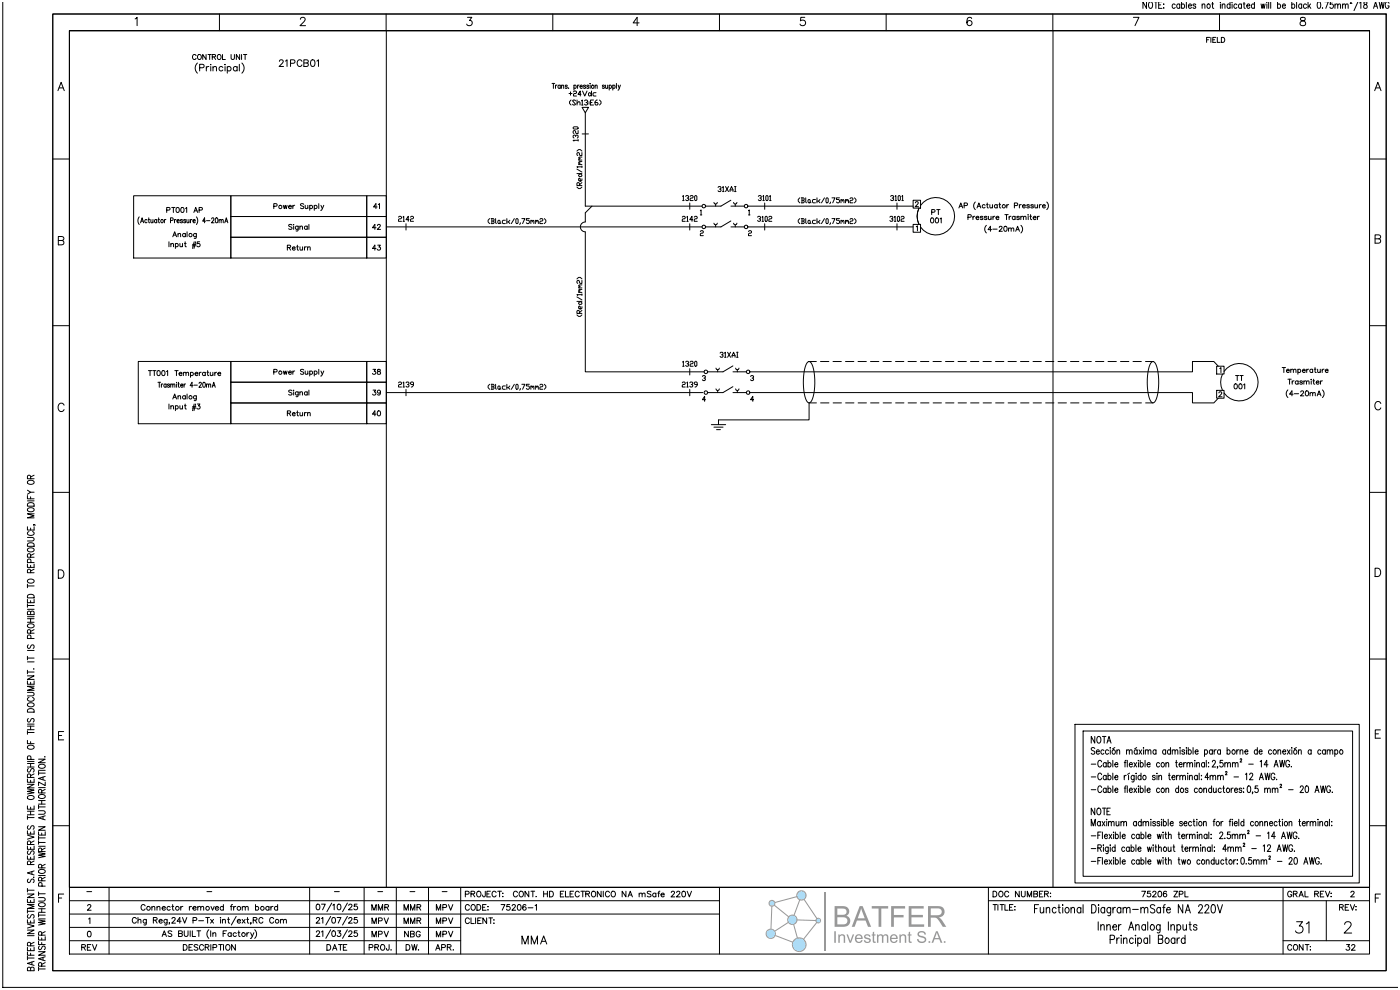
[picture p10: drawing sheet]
<svg xmlns="http://www.w3.org/2000/svg" width="420mm" height="297mm" viewBox="0 0 420 297" stroke-linecap="round" stroke-linejoin="round" font-family="sans-serif">
<!-- layer: 0 -->
<g fill="none" stroke="#000" stroke-width=".3">
<path d="M15.8 4.2h400v287h-400zM20.8 9.2h390v277h-390zM40.5 5.7l.6-.5v2.5M65.8 4.2v5M90.1 5.8l.5-.6 .8 .2a.78 .78 0 0 1-.2 1.1l-1.2 1.2h1.6M115.8 4.2v5M115.9 9.1v257.1M140.2 5.2h1.3l-.7 1a.83 .83 0 0 1 .6 1.3 .83 .83 0 0 1-1.4-.3M165.8 4.2v5M191.7 6.9h-1.8l1.2-1.7v2.5M215.8 4.2v5M241.4 5.2h-1.2l-.1 1.1a.88 .88 0 0 1 1.3-.1 .88 .88 0 0 1-.2 1.4 .88 .88 0 0 1-1.2-.4"/>
<path d="M265.8 4.2v5M291.4 5.6a.74 .74 0 0 0-1-.3 1.43 1.43 0 0 0 .4 2.4 .78 .78 0 0 0 .8-.8 .78 .78 0 0 0-.8-.8 .78 .78 0 0 0-.8 .8M315.8 4.2v5M315.8 9.1v257.1M339.9 5.2h1.7l-1.2 2.5M365.8 4.2v5M390.2 5.3a.51 .51 0 0 0 .2 .9 .9 .9 0 0 1 1 .3 .9 .9 0 0 1 0 1.1l-.9 .1a.72 .72 0 0 1-.6-.8 .72 .72 0 0 1 .7-.6l.5-.1a.51 .51 0 0 0 .3-.9zM17.4 27.2l.9-2.5 1 2.5M17.7 26.4h1.2M412.3 27.2l1-2.5 .9 2.5M412.7 26.4h1.2M15.8 47.7h5"/>
<path d="M410.8 47.7h5M17.5 72.1h1.1a.66 .66 0 0 1 .6 .7 .66 .66 0 0 1-.6 .6h-1.1v-2.5h1.1l.4 .3v.7l-.4 .2M412.4 71.6h1.1a.66 .66 0 0 1 .6 .7 .66 .66 0 0 1-.6 .6h-1.1v-2.5h1.1l.5 .3v.7l-.5 .2M15.8 97.7h5M410.8 97.7h5M19.2 121.5a.92 .92 0 0 0-1-.6 .92 .92 0 0 0-.8 1v.6a.92 .92 0 0 0 .8 .9 .92 .92 0 0 0 1-.6M414.2 121a.92 .92 0 0 0-1.1-.6 .92 .92 0 0 0-.7 1v.6a.92 .92 0 0 0 .7 .9 .92 .92 0 0 0 1.1-.6M15.8 147.7h5M410.8 147.7h5M17.5 170.9h.8a1.33 1.33 0 0 1 .9 1.3 1.33 1.33 0 0 1-.9 1.2h-.8zM412.4 170.4h.9a1.33 1.33 0 0 1 .8 1.3 1.33 1.33 0 0 1-.8 1.2h-.9zM15.8 197.7h5"/>
<path d="M410.8 197.7h5M19.1 219.4h-1.5v2.5h1.5M414 218.9h-1.5v2.5h1.5M17.6 220.6h.9M412.5 220.1h.9M15.8 247.7h5M410.8 247.7h5M17.6 269.3h.9M19.1 268.2h-1.5v2.5M20.8 278.2h117.4M20.8 274.2h195M20.8 270.2h195"/>
<path d="M20.8 266.2h390M32.7 266.2v20M92.9 266.2v20M109.2 266.2v20M118.9 266.2v20M128.5 266.2v20M138.2 266.2v20M215.8 266.2v20M296.5 270.2h114.3M296.5 266.2v20M384.8 266.2v20M397.8 270.2v12"/>
<path d="M412.5 269.3h.9M414 268.2h-1.5v2.5M20.8 282.2h117.4M384.8 282.2h26"/>
</g>
<!-- layer: 03 -->
<g fill="none" stroke="#000" stroke-width=".3">
<path d="M40.1 58.7h29.1v18.7h-29.1zM69.2 58.7h40.8v6.2h-40.8zM110 58.7h5.9v6.2h-5.9zM69.2 64.9h40.8v6.3h-40.8zM69.2 71.2h40.8v6.2h-40.8zM110 64.9h5.9v6.3h-5.9zM110 71.2h5.9v6.2h-5.9zM214.1 60.7l.5 .5 .5-.5M214.1 66.9l.5 .6 .5-.6M214.6 61.2v.6M214.6 67.5v.6M219.2 60.1l-3 1.7h-4.6"/>
<path d="M219.2 66.3l-3 1.8h-4.6M219.2 61.8h4M219.2 68.1h4M220 60.7l.5 .5 .5-.5M220 66.9l.5 .6 .5-.6M220.5 61.2v.6M220.5 67.5v.6M273.9 60.1h2.2v2.3h-2.2zM273.9 67.3h2.2v2.4h-2.2zM275.6 62.4a5.6 5.6 0 0 0 0 4.9M276.1 61.6a5.6 5.6 0 0 1 8.3-.9 5.6 5.6 0 0 1 0 8.4 5.6 5.6 0 0 1-8.3-1M41.5 108.4h27.7v18.7h-27.7z"/>
<path d="M69.2 108.4h40.8v6.2h-40.8zM69.2 114.6h40.8v6.3h-40.8zM110 108.4h5.9v6.2h-5.9zM110 114.6h5.9v6.3h-5.9zM214.7 110.4l.6 .5 .5-.5M214.7 116.6l.6 .6 .5-.6M215.3 110.9v.6M215.3 117.2v.6M219.8 109.7l-3 1.8h-4.6M219.8 116l-3 1.8h-4.6M219.8 111.5h4M219.8 117.8h4"/>
<path d="M220.6 110.4l.5 .5 .6-.5M220.6 116.6l.5 .6 .6-.6M221.1 110.9v.6M221.1 117.2v.6M364.9 109.8h2.2v2.4h-2.2zM364.9 117.1h2.2v2.3h-2.2zM366.7 112.2a5.6 5.6 0 0 0 0 4.9M367.1 111.4a5.6 5.6 0 0 1 8.4-1 5.6 5.6 0 0 1 0 8.4 5.6 5.6 0 0 1-8.4-.9M69.2 120.9h40.8v6.2h-40.8zM110 120.9h5.9v6.2h-5.9zM213.3 127.4h4.3M214.1 128.1h2.8"/>
<path d="M214.9 128.9h1.2M215.5 125.9v1.5"/>
<circle cx="211.1" cy="61.8" r=".54"/>
<circle cx="211.1" cy="68.1" r=".54"/>
<circle cx="223.8" cy="61.8" r=".54"/>
<circle cx="223.8" cy="68.1" r=".54"/>
<circle cx="211.7" cy="111.5" r=".54"/>
<circle cx="211.7" cy="117.8" r=".54"/>
<circle cx="224.4" cy="111.5" r=".54"/>
<circle cx="224.4" cy="117.8" r=".54"/>
</g>
<!-- layer: _TEXTO -->
<g fill="none" stroke="#000" stroke-width=".3">
<path d="M58.8 16.7a.55 .55 0 0 0-.6-.4 .55 .55 0 0 0-.5 .6v.4a.55 .55 0 0 0 .5 .6 .55 .55 0 0 0 .6-.4M59.2 18.9a2.06 2.06 0 0 0 0 3M59.5 16.4a.68 .68 0 0 1 .9 .7 .68 .68 0 0 1-1 .5l-.2-.7zM61.8 16.3v1.5l-1-1.5v1.5M61.9 19.9v1.4M62.4 16.3h1M62.6 19.9l-.4 .1-.3 .5M62.9 16.3v1.5M63.2 19.3v.2zM63.2 19.9v1.4M63.7 17.1l.8-.1 .1-.5-.9-.2v1.5M63.9 19.9v1.4"/>
<path d="M64.2 17.1l.5 .7M65.3 16.6l.2-.2a.68 .68 0 0 1 .8 .7 .68 .68 0 0 1-1 .5zM66.7 16.3v1.5h.9M67.5 19.3v.2zM67.5 19.9v1.4M68.2 19.9v2M69.3 16.3v1.1l.4 .4 .5-.2 .1-1.3M71.1 19.9v1.4M71.8 19.3v2M71.9 16.3v1.5l-1-1.5v1.5M72.5 16.3v1.5M72.5 18.9a2.06 2.06 0 0 1 0 3"/>
<path d="M73 16.3h1M73.5 16.3v1.5M83.8 18.4l.4-.5 .6 .1 .1 .3-.2 .7-1 .9h1.3M85.6 18.3l.5-.4v2M87.1 19l1.2-.1 .2-.3-.1-.5-1.3-.2v2M90.6 18.4a.74 .74 0 0 0-.9-.5 .74 .74 0 0 0-.6 .8v.5a.74 .74 0 0 0 .6 .7 .74 .74 0 0 0 .9-.4M91.1 18.9l1.3 .2 .1 .5-.5 .3h-.9v-2l1.3 .2 .1 .4-.5 .4M93.4 18a.65 .65 0 0 1 1 .3l.1 .5a.86 .86 0 0 1-.8 1.1 1.28 1.28 0 0 1-.3-1.9zM95 18.3l.5-.4v2M361.9 11.9h.6M362.8 11.2h-.9v1.5M363.2 11.2v1.5"/>
<path d="M363.8 11.9h.5M364.7 11.2h-.9v1.5h.9M365.1 11.2v1.5h.9M366.3 11.2h.5a.8 .8 0 0 1 .5 .8 .8 .8 0 0 1-.5 .7h-.5zM59.9 20.3l1.1-.1 .2-.3-.1-.4-1.2-.2v2M63.9 20.3l.5-.4 .4 .1 .1 1.3M66.8 20.2a.64 .64 0 0 0-.9-.1 .64 .64 0 0 0 0 1 .64 .64 0 0 0 .9-.1M68.2 20.2a.64 .64 0 0 1 .9-.1 .64 .64 0 0 1 0 1 .64 .64 0 0 1-.9-.1M71.1 20.2a.64 .64 0 0 0-.9-.1 .64 .64 0 0 0 0 1 .64 .64 0 0 0 .9-.1M165.6 25h.8M166 25v1.5M166.6 25.5v1"/>
<path d="M167.1 25.5l-.5 .5M168 25.7l-.1-.1a.42 .42 0 0 0-.6 .5 .42 .42 0 0 0 .7 .2M168 25.5v1M168.4 25.8l.3-.3 .3 .1 .1 .9M168.4 25.5v1M170.1 25.7l-.2-.2-.3 .1v.3l.5 .4-.2 .2-.4-.2M170.5 26.4l.1 .1M170.7 28.1h.9M171.1 27.6v1M171.3 30l-.5 .5v.5l.5 .5M172 27.6l.2-.3h.5l.2 .3-.2 .5h-.5l-.2 .2v.5h.9M172.1 25.7l.2-.1a.42 .42 0 0 1 .5 .5 .42 .42 0 0 1-.7 .2"/>
<path d="M172.1 25.5v1.5M172.6 30.2l-.2-.2h-.5l-.2 .2 .9 1-.2 .3h-.5l-.2-.3M173.1 31l.6-.5 .3 .2v.8M173.1 30v1.5M173.2 25.5v1M173.7 25.5l-.5 .5M174 26h.7l-.2-.4a.42 .42 0 0 0-.5 .5 .42 .42 0 0 0 .7 .2M174.3 28.3h-.9l.6-1v1.5M174.4 30.2l.2-.2v1.5M174.4 31.5h.5M174.7 27.3l.7 1.5 .7-1.5M175.3 30.2l.2-.2h.5l.2 .5-.4 .2"/>
<path d="M175.6 25.7l-.2-.2-.3 .1v.3l.5 .4-.2 .2-.4-.2M176 30.7l.2 .3-.2 .5h-.5l-.2-.3M176.6 25.7l-.2-.2-.4 .1v.3l.6 .4-.2 .2-.4-.2M176.7 30.5v.2M176.7 31v.2M176.7 27.8l.7 .5-.4 .5-.5-.2zM176.9 25.1h.1M177 25.5v1M177.1 30.7h.5M177.4 27.3v1.5M178 30h-.9v1.5h.9M178.5 25.8l.3-.3 .3 .1v.9"/>
<path d="M178.5 25.5v1M178.8 27.8h-.7l-.2 .3 .2 .7h.7M179.1 30l-.6 .5v.7l.2 .3h.4l.3-.3-.3-.5h-.6M179.8 30l.5 .5v.5l-.5 .5M181.3 25.7l-.2-.2-.4 .1v.3l.6 .4-.2 .2-.4-.2M181.6 25.5l.1 1h.3l.3-.3M182.3 25.5v1M182.7 25.7l.1-.1a.42 .42 0 0 1 .6 .5 .42 .42 0 0 1-.7 .2M182.7 25.5v1.5M183.8 25.7l.1-.1a.42 .42 0 0 1 .6 .5 .42 .42 0 0 1-.7 .2M183.8 25.5v1.5M184.9 25v1.5"/>
<path d="M185.4 25.5l.3 1M186.1 25.5l-.5 1.5h-.3M215.4 56.2l.2-.2h.4l.3 .5-.5 .2M216 56.7l.3 .3-.3 .5h-.4l-.2-.3M216.7 56.2l.2-.2v1.5M216.7 57.5h.5M217.6 56l.9 1.5M218.5 56l-.9 1.5M219 57.5l.4-1.5 .5 1.5M219 57h.9M220.3 57.5h.5M220.3 56h.5"/>
<path d="M220.5 56v1.5M41.8 65a1.81 1.81 0 0 0 0 2.3M42.2 66.8l.4-1.5 .5 1.5M42.3 66.3h.6M44.1 66l-.1-.1a.42 .42 0 0 0-.6 .5 .42 .42 0 0 0 .7 .2M44.5 65.8h.4M44.6 65.3v1.2l.3 .3M45.3 65.8v1h.3l.3-.3M45.9 65.8v1M47 66l-.1-.1a.42 .42 0 0 0-.6 .5 .42 .42 0 0 0 .7 .2M47 65.8v1M47.4 65.8h.4"/>
<path d="M47.6 65.3v1.2l.3 .3M49.3 65.8v1M49.8 65.8l-.5 .5M50 63l.9-.1v-.5l-.9-.2v1.5M50.7 72.5v1.5M51.1 66.1l.7-.1v-.6l-.7-.1v1.5M51.2 73.3l.4-.3 .4 .1v.9M51.2 73v1M51.5 62.2h1M51.8 71l.6-1.5 .6 1.5M52 62.2v1.5M52 70.5h.7"/>
<path d="M52.3 65.8v1M52.6 73.2a.48 .48 0 0 1 .7 0 .48 .48 0 0 1 0 .7 .48 .48 0 0 1-.7-.1M52.6 73v1.5M52.8 65.8l-.5 .5M53 62.3a.69 .69 0 0 1 .8 .7 .69 .69 0 0 1-.8 .7l-.2-.6zM53.1 66.3h.7l-.2-.4a.42 .42 0 0 0-.5 .5 .42 .42 0 0 0 .7 .2M53.4 70.3l.3-.3 .4 .1 .1 .9M53.4 70v1M54 73v.9l.4 .1 .3-.3M54.4 62.3a.69 .69 0 0 1 .8 .7 .69 .69 0 0 1-.8 .7l-.2-.6zM54.7 66l-.2-.2-.3 .1v.3l.5 .4-.2 .2-.4-.2M54.7 73v1"/>
<path d="M55.3 73h.5M55.5 72.5v1.2l.4 .3M55.6 70.2a.48 .48 0 0 0-.7 0 .48 .48 0 0 0 0 .7 .48 .48 0 0 0 .7-.1M55.6 70v1M55.6 62.5l.4-.3v1.5M55.7 66l-.2-.2-.4 .1v.3l.6 .4-.2 .2-.4-.2M56 65.8l.1 1h.3l.3-.3M56.1 69.5v1.5M56.7 65.8v1M57.1 65.8v1M57.6 65.8l-.5 .5M57.7 73.7h1"/>
<path d="M57.7 73.3h1M57.9 66.3h.7l-.2-.4a.42 .42 0 0 0-.5 .5 .42 .42 0 0 0 .7 .2M58.1 63.7l.6-1.5 .6 1.5M58.2 72.5l-.5 2M58.4 63.2h.7M58.7 72.5l-.5 2M58.9 70l-.1 1.4h-.6M58.9 70.2a.48 .48 0 0 0-.7 0 .48 .48 0 0 0 0 .7 .48 .48 0 0 0 .7-.1M58.9 65a1.81 1.81 0 0 1 0 2.3M59.7 63l.9-.1v-.5l-.9-.2v1.5M59.9 72.5h-.7l-.1 .7a.53 .53 0 0 1 .8-.1 .53 .53 0 0 1-.1 .8 .53 .53 0 0 1-.8-.2M61.6 66.3h-.8l.6-1v1.5"/>
<path d="M61.9 66.2h1.1M63.5 65.7l.2-.4 .5 .3-.8 1.2h.8M64.7 65.4l.2-.1a.84 .84 0 0 1 .5 .8 .84 .84 0 0 1-.5 .7l-.3-.6zM65.7 66.1l.3-.3 .3 .1v.9M65.7 65.8v1M66.3 66.1l.3-.3 .3 .1 .1 .9M67.4 66.8l.5-1.5 .4 1.5M67.6 66.3h.6M82.1 61.9l.9-.1v-.6l-.9-.1v1.5M85 61.6l.3 1 .2-1 .3 1 .3-1M86.2 74.2h.8l.1-.5-.9-.2v1.5M86.5 62h.9a.48 .48 0 0 0-.5-.4 .48 .48 0 0 0-.5 .5 .48 .48 0 0 0 .5 .5l.5-.2"/>
<path d="M86.7 74.2l.5 .8M87.6 67.5l-.4-.2-.6 .2 .1 .4 .9 .5-.4 .4-.6-.2M87.7 74.5h.8a.48 .48 0 0 0-.5-.4 .48 .48 0 0 0-.4 .5 .48 .48 0 0 0 .4 .4l.5-.2M87.8 61.6v1M88 67.4h.1M88.1 67.8v1M88.4 61.6h-.4l-.2 .4M89 74h.5M89.2 73.5v1.2l.3 .3M89.4 67.8v1.4h-.6M89.4 68a.48 .48 0 0 0-.7-.1 .48 .48 0 0 0 0 .8 .48 .48 0 0 0 .7-.1M89.9 68.1l.4-.3 .3 .1 .1 .9"/>
<path d="M89.9 67.8v1M90 74v1h.4l.4-.3M90.8 74v1M91.1 61.3l-.3-.2-.7 .2 .2 .3 .8 .5-.3 .5-.7-.2M91.3 74v1M91.5 61.6l.1 .9 .4 .1 .3-.3M91.9 74l-.4 .1-.2 .4M92.1 68a.48 .48 0 0 0-.7-.1 .48 .48 0 0 0 0 .8 .48 .48 0 0 0 .7-.1M92.1 67.8v1M92.3 74.3l.3-.3 .4 .1v.9M92.3 74v1M92.3 61.6v1"/>
<path d="M92.6 67.3v1.5M92.9 61.8a.48 .48 0 0 1 .7-.1 .48 .48 0 0 1 0 .7 .48 .48 0 0 1-.7 0M92.9 61.6v1.5M94.3 61.8a.48 .48 0 0 1 .7-.1 .48 .48 0 0 1 0 .7 .48 .48 0 0 1-.7 0M94.3 61.6v1.5M95.6 61.1v1.5M96.3 61.6l.4 1M97.1 61.6l-.6 1.4-.3 .1M112.8 68.3h-1.1l.7-1v1.5M112.8 74.5h-1.1l.7-1v1.5M113.1 62.1h-1.1l.8-1v1.5M113.2 67.7l.3-.4 .6 .3-1 1.2h1"/>
<path d="M113.3 73.5h.8l-.5 .6a.5 .5 0 0 1 .4 .8 .5 .5 0 0 1-.9-.2M113.5 61.4l.3-.3v1.5M210.1 63.2l.2-.2v1.5M210.1 69.4l.2-.2h.4l.3 .2-.3 .5h-.4l-.2 .3v.5h.9M210.1 64.5h.4M224.5 63.2l.2-.2v1.5M224.5 69.4l.2-.2h.5l.2 .2-.2 .5h-.5l-.2 .3v.5h.9M224.5 64.5h.4M274.6 60.8l.2-.3 .6 .3-.9 1.2h1M274.8 68l.4-.3v1.5M279.3 65.4a.69 .69 0 0 1 .8 .7 .69 .69 0 0 1-.8 .7l-.2-.6zM279.4 63.6h.9l.1-.6-1-.1v1.5"/>
<path d="M280.7 65.4a.69 .69 0 0 1 .8 .7 .69 .69 0 0 1-.8 .7l-.2-.6zM280.9 62.9h1M281.4 62.9v1.5M281.9 65.6l.4-.2v1.5M287.6 62.4l.6-1.5 .5 1.5M287.8 61.9h.7M289.2 61.7l.8-.1 .1-.6-.9-.1v1.5M290.3 65.2l.9-.1v-.6l-.9-.1v1.5M291.8 64.9v1M292.4 64.9h-.4l-.2 .4M292.5 60.6a1.54 1.54 0 0 0 0 2.3M292.7 65.3h.9a.48 .48 0 0 0-.5-.4 .48 .48 0 0 0-.4 .5 .48 .48 0 0 0 .4 .5l.5-.2"/>
<path d="M293 62.4l.6-1.5 .6 1.5M293.2 61.9h.8M294.8 65.1l-.3-.2h-.4v.3l.7 .5-.3 .2-.5-.2M295.5 61.6a.48 .48 0 0 0-.7-.1 .48 .48 0 0 0 0 .7 .48 .48 0 0 0 .7 0M295.9 67.6a1.54 1.54 0 0 0 0 2.3M295.9 61.4h.5M296 65.1l-.3-.2h-.4v.3l.7 .5-.3 .2-.5-.2M296.1 60.9v1.2l.4 .3M296.5 64.9v.9l.4 .1 .3-.3M296.9 61.4l.1 .9 .3 .1 .4-.3M297.2 64.9v1M297.4 68.9h-1l.7-1v1.5"/>
<path d="M297.7 61.4v1M297.8 68.7h1.3M297.8 64.9v1M298.4 64.9h-.4l-.2 .4M298.7 65.3h.9a.48 .48 0 0 0-.5-.4 .48 .48 0 0 0-.5 .5 .48 .48 0 0 0 .5 .5l.5-.2M299.1 61.6a.48 .48 0 0 0-.7-.1 .48 .48 0 0 0 0 .7 .48 .48 0 0 0 .7 0M299.1 61.4v1M299.6 61.4h.5M299.7 68.2l.3-.3 .6 .3-1 1.2h1M299.8 60.9v1.2l.4 .3M301.3 67.9a.69 .69 0 0 1 .8 .7 .69 .69 0 0 1-.8 .7l-.2-.6zM301.4 64.4h1"/>
<path d="M301.9 64.4v1.5M302 61.4v1M302.5 68.7l.4-.3h.3l.1 1M302.5 68.4v1M302.5 61.4h-.3l-.2 .4M302.7 64.9v1M303.2 64.9h-.3l-.2 .4M303.3 68.7l.3-.3h.4l.1 1M304.2 61.7l.9-.1 .1-.6-1-.1v1.5M304.5 65.1a.48 .48 0 0 0-.7-.1 .48 .48 0 0 0 0 .7 .48 .48 0 0 0 .7 0M304.5 64.9v1M304.6 69.4l.6-1.5 .6 1.5"/>
<path d="M304.9 68.9h.7M305.7 65.1l-.2-.2h-.5v.3l.7 .5-.2 .2-.5-.2M305.7 61.4v1M306.2 65.2l.3-.3h.4l.1 1M306.2 64.9v1M306.2 67.6a1.54 1.54 0 0 1 0 2.3M306.3 61.4h-.3l-.3 .4M306.7 61.8h.8a.48 .48 0 0 0-.5-.4 .48 .48 0 0 0-.4 .5 .48 .48 0 0 0 .4 .5l.5-.2M307 65.2l.3-.3h.4v1M308.3 64.4h.1M308.4 64.9v1M308.7 61.6l-.2-.2-.5 .2 .7 .3v.4l-.5 .1-.2-.2"/>
<path d="M308.9 64.9h.5M309.1 64.4v1.2l.4 .3M309.9 65.3h.8a.48 .48 0 0 0-.5-.4 .48 .48 0 0 0-.4 .5 .48 .48 0 0 0 .4 .5l.5-.2M310 61.6l-.3-.2h-.5v.3l.8 .5-.3 .2-.5-.2M310.4 61.4l.1 .9 .3 .1 .4-.3M311.2 61.4v1M311.2 64.9v1M311.7 64.9h-.3l-.2 .4M311.7 61.4v1M312.3 61.4h-.3l-.3 .4M312.7 61.8h.8a.48 .48 0 0 0-.5-.4 .48 .48 0 0 0-.4 .5 .48 .48 0 0 0 .4 .5l.5-.2M314 60.6a1.54 1.54 0 0 1 0 2.3"/>
<path d="M44.5 111.2h1M45 111.2v1.5M45.8 111.2h1M46.3 111.2v1.5M47.3 111.2a.69 .69 0 0 1 .8 .7 .69 .69 0 0 1-.8 .7l-.2-.6zM47.4 114.7h.8M47.8 114.7v1.5M48.4 115.2v1M48.7 111.2a.69 .69 0 0 1 .8 .7 .69 .69 0 0 1-.8 .7l-.2-.6zM48.9 115.2l-.5 .4M49.8 115.4l-.1-.2a.42 .42 0 0 0-.6 .5 .42 .42 0 0 0 .7 .2M49.8 115.2v1"/>
<path d="M49.9 111.4l.4-.2v1.5M50.9 115.4l-.3-.2h-.3v.3l.6 .4-.3 .3-.4-.3M51.2 115.4l.3-.2h.3v1M51.2 115.2v1M51.8 119.7l.6-1.5 .6 1.5M51.8 115.4l.3-.2h.3l.1 1M52 119.2h.7M52.4 111.2h1M52.9 111.2v1.5M52.9 114.7h.1M53 115.2v1M53.4 115.2h.4"/>
<path d="M53.4 119l.3-.3h.4l.1 1M53.4 118.7v1M53.5 114.7v1.2l.3 .3M53.7 112.1h.9a.48 .48 0 0 0-.6-.4 .48 .48 0 0 0-.4 .5 .48 .48 0 0 0 .5 .5l.5-.3M54.2 115.6h.7l-.2-.4a.42 .42 0 0 0-.5 .5 .42 .42 0 0 0 .7 .2M55 111.9l.4-.2h.3l.1 1M55 111.7v1M55.2 115.2v1M55.6 118.9a.48 .48 0 0 0-.7-.1 .48 .48 0 0 0 0 .7 .48 .48 0 0 0 .7 0M55.6 118.7v1M55.7 115.2l-.5 .4M55.8 111.9l.3-.2h.4l.1 1"/>
<path d="M56.1 118.2v1.5M57.1 111.9a.48 .48 0 0 1 .7-.1 .48 .48 0 0 1 0 .7 .48 .48 0 0 1-.7-.1M57.1 111.7v1.5M57.9 115.7h-.9l.6-1v1.5M58.2 115.5h1M58.5 112.1h.9a.48 .48 0 0 0-.6-.4 .48 .48 0 0 0-.4 .5 .48 .48 0 0 0 .5 .5l.5-.3M58.9 118.7l-.1 1.3-.6 .1M58.9 118.9a.48 .48 0 0 0-.7-.1 .48 .48 0 0 0 0 .7 .48 .48 0 0 0 .7 0M59.7 115l.2-.3 .5 .2-.7 1.3h.8M59.8 111.7v1M60.4 111.7h-.4l-.2 .4M61 114.7h.1a.84 .84 0 0 1 .5 .7 .84 .84 0 0 1-.5 .8l-.3-.7z"/>
<path d="M61.6 111.9a.48 .48 0 0 0-.7-.1 .48 .48 0 0 0 0 .7 .48 .48 0 0 0 .7-.1M61.6 111.7v1M61.9 115.4l.3-.2h.3l.1 1M61.9 115.2v1M62.1 111.7h.5M62.3 111.2v1.2l.3 .3M62.6 115.4l.3-.2h.2l.1 1M63.1 111.7v.9l.4 .1 .4-.3M63.7 116.2l.4-1.5 .5 1.5M63.8 115.7h.6M63.9 111.7v1M64.4 111.7v1"/>
<path d="M65 111.7h-.4l-.2 .4M65.4 112.1h.8a.48 .48 0 0 0-.5-.4 .48 .48 0 0 0-.4 .5 .48 .48 0 0 0 .4 .5l.5-.3M82.1 111.6l.9-.1v-.6l-.9-.1v1.5M85 111.3l.3 1 .2-1 .3 1 .3-1M86.5 111.7h.9a.48 .48 0 0 0-.5-.4 .48 .48 0 0 0-.5 .5 .48 .48 0 0 0 .5 .5l.5-.2M87.6 117.2l-.4-.2-.6 .2 .1 .4 .9 .5-.4 .4-.6-.2M87.8 111.3v1M88 117.1h.1M88.1 117.5v1M88.4 111.3h-.4l-.2 .4M89.4 117.5v1.4h-.6M89.4 117.7a.48 .48 0 0 0-.7-.1 .48 .48 0 0 0 0 .8 .48 .48 0 0 0 .7-.1"/>
<path d="M89.9 117.8l.4-.3 .3 .1 .1 .9M89.9 117.5v1M91.1 111l-.3-.2-.7 .2 .2 .3 .8 .5-.3 .5-.7-.2M91.5 111.3l.1 .9 .4 .1 .3-.3M92.1 117.7a.48 .48 0 0 0-.7-.1 .48 .48 0 0 0 0 .8 .48 .48 0 0 0 .7-.1M92.1 117.5v1M92.3 111.3v1M92.6 117v1.5M92.9 111.5a.48 .48 0 0 1 .7-.1 .48 .48 0 0 1 0 .7 .48 .48 0 0 1-.7 0M92.9 111.3v1.5M94.3 111.5a.48 .48 0 0 1 .7-.1 .48 .48 0 0 1 0 .7 .48 .48 0 0 1-.7 0M94.3 111.3v1.5"/>
<path d="M95.6 110.8v1.5M96.3 111.3l.4 1M97.1 111.3l-.6 1.4-.3 .1M111.9 110.8h.7l-.4 .5a.5 .5 0 0 1 .4 .9 .5 .5 0 0 1-.9-.2M111.9 117h.8l-.4 .6a.5 .5 0 0 1 .3 .8 .5 .5 0 0 1-.8-.2M113.3 110.8v.5l.8 .5a.5 .5 0 0 1-.5 .5 .5 .5 0 0 1-.5-.5l1-.7-.1-.3zM114.1 117.5a.47 .47 0 0 1-.6 .4 .47 .47 0 0 1-.2-.7 .47 .47 0 0 1 .7 0l.1 .3a.71 .71 0 0 1-.6 1l-.2-.2M210.7 112.9l.2-.2h.4l.3 .2v.3l-.5 .2M211.3 113.4l.3 .3-.3 .5h-.4l-.2-.3M211.6 119.9h-.9l.6-1v1.5M216 105.9l.2-.2h.4l.3 .2v.3l-.5 .2M216.6 106.4l.3 .3-.3 .5h-.4l-.2-.3"/>
<path d="M217.3 105.9l.2-.2v1.5M217.3 107.2h.5M218.2 105.7l.9 1.5M219.1 105.7l-.9 1.5M219.6 107.2l.4-1.5 .5 1.5M219.6 106.7h.9M220.9 107.2h.5M220.9 105.7h.5M221.1 105.7v1.5M225.1 112.9l.2-.2h.5l.2 .5-.4 .2M225.8 113.4l.2 .3-.2 .5h-.5l-.2-.3M226 119.9h-.9l.7-1v1.5"/>
<path d="M365.6 117.9l.3-.4 .6 .3-1 1.2h1M365.8 110.5l.4-.2v1.5M370.3 115.2a.69 .69 0 0 1 .8 .7 .69 .69 0 0 1-.8 .7l-.2-.6zM370.6 112.6h1M371.1 112.6v1.5M371.8 115.2a.69 .69 0 0 1 .8 .7 .69 .69 0 0 1-.8 .7l-.3-.6zM371.9 112.6h1M372.4 112.6v1.5M373 115.4l.3-.3v1.5M384.6 110.2h1M385.1 110.2v1.5M385.9 111.2h.8a.48 .48 0 0 0-.5-.4 .48 .48 0 0 0-.4 .5 .48 .48 0 0 0 .4 .4l.5-.2"/>
<path d="M386.3 116.9a1.54 1.54 0 0 0 0 2.3M386.3 113.7h1M386.8 113.7v1.5M387.1 111l.4-.3 .4 .1v.9M387.1 110.7v1M387.6 114.2v1M387.9 118.2h-1.1l.7-1v1.5M387.9 111l.4-.3 .3 .1 .1 .9M388.1 114.2l-.3 .1-.2 .4M388.2 118.1h1.3M389.3 110.9a.48 .48 0 0 1 .7 0 .48 .48 0 0 1 0 .7 .48 .48 0 0 1-.7-.1M389.3 110.7v1.5"/>
<path d="M389.4 114.4a.48 .48 0 0 0-.8 0 .48 .48 0 0 0 0 .7 .48 .48 0 0 0 .8-.1M389.4 114.2v1M390.1 117.6l.3-.4 .6 .3-.9 1.2h1M390.6 114.4l-.2-.2-.5 .2 .7 .4v.4h-.5l-.2-.2M390.6 111.2h.9a.48 .48 0 0 0-.5-.4 .48 .48 0 0 0-.5 .5 .48 .48 0 0 0 .5 .4l.5-.2M391.1 114.5l.3-.3 .4 .1 .1 .9M391.1 114.2v1M391.7 117.3a.69 .69 0 0 1 .8 .7 .69 .69 0 0 1-.8 .7l-.2-.6zM391.9 114.5l.3-.3 .4 .1v.9M391.9 110.7v1M392.5 110.7l-.4 .1-.2 .4M392.9 118l.4-.3 .3 .1 .1 .9"/>
<path d="M392.9 117.7v1M393.2 113.8h.1M393.3 114.2v1M393.7 110.9a.48 .48 0 0 0-.7 0 .48 .48 0 0 0 0 .7 .48 .48 0 0 0 .7-.1M393.7 118l.4-.3 .3 .1 .1 .9M393.7 110.7v1M393.8 114.2h.5M394 113.7v1.2l.4 .3M394.2 110.7h.5M394.4 110.2v1.2l.4 .3M394.8 114.7h.8a.48 .48 0 0 0-.5-.4 .48 .48 0 0 0-.4 .5 .48 .48 0 0 0 .4 .4l.5-.2M395.1 118.7l.5-1.5 .6 1.5"/>
<path d="M395.2 110.7l.1 1h.3l.4-.3M395.3 118.2h.7M396 110.7v1M396.1 114.2v1M396.6 110.7v1M396.6 114.2l-.3 .1-.2 .4M396.6 116.9a1.54 1.54 0 0 1 0 2.3M397.1 110.7l-.3 .1-.2 .4M397.5 111.2h.8a.48 .48 0 0 0-.5-.4 .48 .48 0 0 0-.4 .5 .48 .48 0 0 0 .4 .4l.5-.2M50.7 121.2v1.5M51.2 122l.4-.3h.4v1M51.2 121.7v1"/>
<path d="M52.6 121.9a.48 .48 0 0 1 .7-.1 .48 .48 0 0 1 0 .7 .48 .48 0 0 1-.7 0M52.6 121.7v1.5M54 121.7v.9l.4 .1 .3-.3M54.7 121.7v1M55.3 121.7h.5M55.5 121.2v1.2l.4 .3M57.7 122.4h1M57.7 122h1M58.2 121.2l-.5 2M58.7 121.2l-.5 2M59.2 121.2h.8l-.5 .5a.5 .5 0 0 1 .4 .9 .5 .5 0 0 1-.9-.2M86.2 123.9h.8l.1-.5-.9-.2v1.5"/>
<path d="M86.7 123.9l.5 .8M87.7 124.2h.8a.48 .48 0 0 0-.5-.4 .48 .48 0 0 0-.4 .5 .48 .48 0 0 0 .4 .4l.5-.2M89 123.7h.5M89.2 123.2v1.2l.3 .3M90 123.7v1h.4l.4-.3M90.8 123.7v1M91.3 123.7v1M91.9 123.7l-.4 .1-.2 .4M92.3 124l.3-.3 .4 .1v.9M92.3 123.7v1M112.8 124.2h-1.1l.7-1v1.5M113.4 123.3a.69 .69 0 0 1 .8 .7 .69 .69 0 0 1-.8 .7l-.3-.6z"/>
<circle cx="177.8" cy="26" r=".46"/>
<circle cx="48.6" cy="66.3" r=".46"/>
<circle cx="57.1" cy="70.5" r=".5"/>
<circle cx="84.1" cy="62.1" r=".5"/>
<circle cx="301.1" cy="61.9" r=".5"/>
<circle cx="57.1" cy="119.2" r=".5"/>
<circle cx="84.1" cy="111.8" r=".5"/>
</g>
<!-- layer: 01 -->
<g fill="none" stroke="#050505" stroke-width=".3">
<path d="M171.9 38.3l.2-.3h1l.3 .5-.3 .2h-1zM173.4 39.2v.9h-.5l-.5-.9-.5 .2v.4l.2 .3M172.6 41l-.2-.5-.5 .2v.5l.2 .2M172.6 40.7l.3-.2 .5 .2v.5l-.3 .2M173 56.1l.5 .5h.5l.5-.5M173 45.3l.5-.4h.5l.5 .4M173 52.1h1.5M173 50.7l1.5 .9M173.4 42.1h-1.5l.2 .2M173.4 41.9v.4M173.5 52.5l.5-.4 .5 .6-.7 .3zM173.5 49.4h1"/>
<path d="M173.5 48h1M173.8 55.7v-.7l-.5-.2-.3 .2v.7h1.5M174 48.9l-.5 .2 .3 .3M174 47.6l-.5 .2 .3 .2M174.5 53.6v.5l-.2 .2-.8-.2v-.5l.3-.2 .2 .2v.7M174.5 50h-1.5l.3 .3M174.5 48.5h-.7l-.3 .2 .3 .2M174.5 47.1h-.7l-.3 .2 .3 .3M174.5 45.8v.9h-.5l-.2-.3v-.4l-.5-.2-.3 .2v.4l.3 .3M174.5 54.8l-.7 .6M174.5 49.8v.5M174.6 40.2h1.9"/>
<path d="M204.7 58.9l.3-.2v1.5M205.6 58.9l.3-.2h.4l.2 .5-.4 .2M206.3 59.4l.2 .3-.2 .5h-.4l-.3-.3M207 58.9l.2-.2h.5l.2 .2-.2 .5h-.5l-.2 .3v.5h.9M208.6 58.7l.4 .2v1l-.2 .3-.5-.3v-1zM227.4 58.9l.3-.2h.4l.2 .5-.4 .2M228.1 59.4l.2 .3-.2 .5h-.4l-.3-.3M228.8 58.9l.2-.2v1.5M229.9 58.7l.5 .2v1l-.3 .3-.4-.3v-1zM230.8 58.9l.2-.2v1.5M239.9 59.3l-.5 .5v.5l.5 .5M240.3 59.3h.7l.2 .3-.2 .5"/>
<path d="M240.5 59.3v1.5M241.7 59.3v1.3l.2 .2M242.6 59.8l.4 .3-.2 .7-.5-.2zM244.6 59.8h-.7l-.2 .3 .2 .7h.7M245 59.3v1.5M245.9 59.8l-.4 .5h-.5M247.3 59.3l-.9 1.5M248 59.3l.4 .3v1l-.2 .2-.5-.2v-1zM249.5 59.3h.9l-.6 1.5M251.8 59.3h-.9v.5h.7l.2 .3-.2 .7h-.5l-.2-.2M252.2 59.8v1M253.6 59.8v1"/>
<path d="M254.9 59.6l.3-.3h.4l.2 .3-.2 .5h-.4l-.3 .2v.5h.9M256.3 59.3l.4 .5v.5l-.4 .5M267.1 58.9l.2-.2h.5l.2 .2v.3l-.4 .2M267.8 59.4l.2 .3-.2 .5h-.5l-.2-.3M268.5 58.9l.2-.2v1.5M269.6 58.7l.4 .2v1l-.2 .3-.4-.3v-1zM270.5 58.9l.2-.2v1.5M119.5 65.1l.2-.2h.5l.2 .2-.2 .5h-.5l-.2 .3v.5h.9M120.9 65.1l.2-.2v1.5M120.9 66.4h.4M121.8 67.1v1.9M122.7 65.9h-.9l.6-1v1.5"/>
<path d="M123.1 65.1l.2-.2h.5l.2 .2-.2 .5h-.5l-.2 .3v.5h.9M146.8 65.6l-.4 .5v.5l.4 .5M147.3 65.6h.7l.2 .2-.2 .5M147.5 66.3h.5l.2 .5-.2 .3h-.7M147.5 65.6v1.5M148.6 65.6v1.2l.3 .3M149.5 66.1l.5 .2-.2 .8-.5-.3zM150 66.8l.2 .3M151.6 66.1h-.7l-.2 .2 .2 .8h.7M152 65.6v1.5M152.5 66.6l.4 .5M152.9 66.1l-.4 .5h-.5"/>
<path d="M154.3 65.6l-.9 1.5M154.9 65.6l.5 .2v1l-.2 .3-.5-.3v-1zM156.1 66.8l-.3 .5M156.5 65.6h.9l-.7 1.5M158.8 65.6h-.9v.5h.6l.3 .2v.5l-.3 .3h-.4l-.2-.3M159.2 66.3l.2-.2 .3 .5M159.2 66.1v1M159.7 66.3l.2-.2 .2 .2v.8M160.6 66.3l.2-.2 .2 .5M160.6 66.1v1M161 66.3l.2-.2 .3 .2v.8M161.9 65.8l.2-.2h.5l.2 .2-.2 .5h-.5l-.2 .3v.5h.9"/>
<path d="M163.3 65.6l.4 .5v.5l-.4 .5M204.6 65.1l.3-.2h.4l.2 .2-.2 .5h-.4l-.3 .3v.5h.9M204.7 60.2h.5M206 65.1l.2-.2v1.5M206 66.4h.4M206.9 60.9v1.9M206.9 67.1v1.9M207.8 65.9h-.9l.7-1v1.5M208.2 65.1l.3-.2h.4l.2 .2-.2 .5h-.4l-.3 .3v.5h.9M227.2 65.1l.2-.2h.5l.2 .2-.2 .5h-.2M227.9 65.6l.2 .3-.2 .5h-.5l-.2-.3M228.6 65.1l.2-.2v1.5"/>
<path d="M228.6 66.4h.4M228.8 60.2h.4M229.4 60.9v1.9M229.4 67.1v1.9M229.7 64.9l.4 .2v1l-.2 .3-.4-.3v-1zM230.6 65.1l.2-.2h.5l.2 .2-.2 .5h-.5l-.2 .3v.5h.9M230.8 60.2h.5M239.9 65.6l-.5 .5v.5l.5 .5M240.3 65.6h.7l.2 .2-.2 .5M240.5 60.1h.5l.2 .5-.2 .2h-.7M240.5 66.3h.5l.2 .5-.2 .3h-.7M240.5 65.6v1.5"/>
<path d="M241.7 65.6v1.2l.2 .3M242.6 66.1l.4 .2-.2 .8-.5-.3zM243 60.6l.2 .2M243 66.8l.2 .3M244.6 66.1h-.7l-.2 .2 .2 .8h.7M245 65.6v1.5M245.5 60.3l.4 .5M245.5 66.6l.4 .5M245.9 66.1l-.4 .5h-.5M247.3 65.6l-.9 1.5M248 65.6l.4 .2v1l-.2 .3-.5-.3v-1zM249.1 60.6l-.2 .5"/>
<path d="M249.1 66.8l-.2 .5M249.5 65.6h.9l-.6 1.5M251.8 65.6h-.9v.5h.7l.2 .2-.2 .8h-.5l-.2-.3M252.2 60.1l.3-.3 .2 .5M252.2 66.3l.3-.2 .2 .5M252.2 66.1v1M252.7 60.1l.2-.3 .2 .3v.7M252.7 66.3l.2-.2 .2 .2v.8M253.6 60.1l.2-.3 .2 .5M253.6 66.3l.2-.2 .2 .5M253.6 66.1v1M254 60.1l.3-.3 .2 .3v.7"/>
<path d="M254 66.3l.3-.2 .2 .2v.8M254.9 65.8l.3-.2h.4l.2 .2-.2 .5h-.4l-.3 .3v.5h.9M256.3 65.6l.4 .5v.5l-.4 .5M266.9 65.1l.2-.2h.5l.2 .2-.2 .5h-.3M267.6 65.6l.2 .3-.2 .5h-.5l-.2-.3M268.2 65.1l.3-.2v1.5M268.2 66.4h.5M268.5 60.2h.4M269 60.9v1.9M269 67.1v1.9M269.4 64.9l.4 .2v1l-.2 .3-.5-.3v-1zM270.3 65.1l.2-.2h.4l.3 .2-.3 .5h-.4l-.2 .3v.5h.9"/>
<path d="M270.5 60.2h.4M173 94.5l.5 .4h.5l.5-.4M173 83.7l.5-.5h.5l.5 .5M173 90.4h1.5M173 89.1l1.5 .9M173.5 90.9l.5-.5 .5 .7-.7 .2zM173.5 87.7h1M173.5 86.4h1M173.8 94v-.7l-.5-.2-.3 .2v.7h1.5M174 87.3l-.5 .2 .3 .2M174 85.9l-.5 .2 .3 .3M174.5 92v.4l-.2 .3h-.5l-.3-.3v-.4l.3-.2 .2 .2v.7"/>
<path d="M174.5 88.4h-1.5l.3 .2M174.5 86.8h-.7l-.3 .2 .3 .3M174.5 85.5h-.7l-.3 .2 .3 .2M174.5 84.1v.9h-.5l-.5-.9-.5 .2v.5l.3 .2M174.5 88.2v.4M174.5 93.1l-.7 .7M119.5 114.8l.2-.2h.5l.2 .2-.2 .5h-.5l-.2 .3v.5h.9M120.9 114.8l.2-.2v1.5M120.9 116.1h.4M121.8 114.8l.2-.2h.4l.3 .5-.5 .2M121.8 116.8v1.9M122.4 115.3l.3 .3-.3 .5h-.4l-.2-.3"/>
<path d="M124 115.3h-.7l-.2-.2 .2-.5h.5l.2 .2v.8l-.7 .5M146.8 115.3l-.4 .5v.5l.4 .5M147.3 115.3h.7l.2 .2-.2 .5M147.5 116h.5l.2 .5-.2 .3h-.7M147.5 115.3v1.5M148.6 115.3v1.2l.3 .3M149.5 115.8l.5 .2-.2 .8-.5-.3zM150 116.5l.2 .3M151.6 115.8h-.7l-.2 .2 .2 .8h.7M152 115.3v1.5M152.5 116.3l.4 .5M152.9 115.8l-.4 .5h-.5"/>
<path d="M154.3 115.3l-.9 1.5M154.9 115.3l.5 .2v1l-.2 .3-.5-.3v-1zM156.1 116.5l-.3 .5M156.5 115.3h.9l-.7 1.5M158.8 115.3h-.9v.5h.6l.3 .2v.5l-.3 .3h-.4l-.2-.3M159.2 116l.2-.2 .3 .5M159.2 115.8v1M159.7 116l.2-.2 .2 .2v.8M160.6 116l.2-.2 .2 .5M160.6 115.8v1M161 116l.2-.2 .3 .2v.8M161.9 115.5l.2-.2h.5l.2 .2-.2 .5h-.5l-.2 .3v.5h.9"/>
<path d="M163.3 115.3l.4 .5v.5l-.4 .5M204.6 114.8l.3-.2h.4l.2 .2-.2 .5h-.4l-.3 .3v.5h.9M204.7 108.6l.3-.2v1.5M204.7 109.9h.5M205.6 108.6l.3-.2h.4l.2 .2v.3l-.4 .2M206 114.8l.2-.2v1.5M206 116.1h.4M206.3 109.1l.2 .3-.2 .5h-.4l-.3-.3M206.9 114.8l.2-.2h.5l.2 .5-.5 .2M206.9 110.6v1.9M206.9 116.8v1.9M207 108.6l.2-.2h.5l.2 .2-.2 .5h-.5l-.2 .3v.5h.9"/>
<path d="M207.6 115.3l.2 .3-.2 .5h-.5l-.2-.3M208.6 108.4l.4 .2v1l-.2 .3-.5-.3v-1zM209.1 115.3h-.6l-.3-.2 .3-.5h.4l.2 .2v.8l-.6 .5M242.1 108.8l.6-.4a3.6 3.6 0 0 1 1.5 3.3 14.3 14.3 0 0 1-1.1 8.9l-.3 .2a1.23 1.23 0 0 1-1.1-1.1 16.5 16.5 0 0 1 .4-10.9zM242.6 108.4h2.2M246.1 108.4h2.5M249.8 108.4h2.5M253.6 108.4h2.5M257.3 108.4h2.5M261.1 108.4h2.5M264.8 108.4h2.5M268.6 108.4h2.5"/>
<path d="M272.3 108.4h2.5M276.1 108.4h2.5M279.8 108.4h2.5M283.6 108.4h2.5M287.3 108.4h2.5M291.1 108.4h2.5M294.8 108.4h2.5M298.6 108.4h2.5M302.3 108.4h2.5M306.1 108.4h2.5M309.8 108.4h2.5M313.6 108.4h2.5"/>
<path d="M317.3 108.4h2.5M321.1 108.4h2.5M324.8 108.4h2.5M328.6 108.4h2.5M332.3 108.4h2.5M336.1 108.4h2.5M339.8 108.4h2.5M343.6 108.4h2.2M345.2 108.8l.6-.4a3.6 3.6 0 0 1 1.5 3.3 14.3 14.3 0 0 1-1 8.9l-.3 .2a1.23 1.23 0 0 1-1.2-1.1 16.5 16.5 0 0 1 .4-10.9zM244.9 120.8h-2.2v5.1h-27.2M246.1 120.8h2.5M249.9 120.8h2.5"/>
<path d="M253.6 120.8h2.5M257.4 120.8h2.5M261.1 120.8h2.5M264.9 120.8h2.5M268.6 120.8h2.5M272.4 120.8h2.5M276.1 120.8h2.5M279.9 120.8h2.5M283.6 120.8h2.5M287.4 120.8h2.5M291.1 120.8h2.5M294.9 120.8h2.5"/>
<path d="M298.6 120.8h2.5M302.4 120.8h2.5M306.1 120.8h2.5M309.9 120.8h2.5M313.6 120.8h2.5M317.4 120.8h2.5M321.1 120.8h2.5M324.9 120.8h2.5M328.6 120.8h2.5M332.4 120.8h2.5M336.1 120.8h2.5M339.9 120.8h2.5"/>
<path d="M343.6 120.8h2.2"/>
</g>
<!-- layer: 02 -->
<g fill="none" stroke="#000" stroke-width=".3">
<path d="M174.6 32.2h1.9l-.9 1.6zM175.6 33.8v28h34.9M115.9 68.1h94.6M177.6 61.8l-2 2v2.8a1.5 1.5 0 0 0-1.5 1.5 1.5 1.5 0 0 0 1.5 1.5v41.9h35.6M224.3 61.8h49.6M224.3 68.1h49.6M115.9 117.8h94.9M224.9 117.7h132.8v3.1h6.4l1.3-1.4M365.4 109.8l-1.3-1.4h-6.4v3.1h-132.8M327.3 229.2h1.4M327.3 233h1.4M327.3 236.9h1.4"/>
<path d="M328.4 220.9v2l-1.1-2v2M328.4 224.5l-.4-.3-.7 .3 .1 .5 1 .6v.3l-.4 .3-.7-.3M328.8 225.5h.9l-.1-.5a.6 .6 0 0 0-.8 .6 .6 .6 0 0 0 .8 .5l.1-.2M329.3 221l.1-.1a1.03 1.03 0 0 1 .8 1 1.03 1.03 0 0 1-.8 1 1.33 1.33 0 0 1-.1-1.9zM330.4 228.5a.59 .59 0 0 0-.7-.4 .59 .59 0 0 0-.4 .7v.5a.59 .59 0 0 0 .4 .7 .59 .59 0 0 0 .7-.4M330.4 232.4a.59 .59 0 0 0-.7-.5 .59 .59 0 0 0-.4 .7v.5a.59 .59 0 0 0 .4 .8 .59 .59 0 0 0 .7-.5M330.4 236.2a.59 .59 0 0 0-.7-.5 .59 .59 0 0 0-.4 .8v.5a.59 .59 0 0 0 .4 .7 .59 .59 0 0 0 .7-.5M330.6 220.9h1.1M331.1 225.2l-.1-.2a.6 .6 0 0 0-.8 .6 .6 .6 0 0 0 .8 .5l.1-.2M331.2 220.9v2M331.8 229l-.2-.2a.6 .6 0 0 0-.7 .6 .6 .6 0 0 0 .7 .6l.2-.2M331.8 232.8l-.2-.2a.6 .6 0 0 0-.7 .6 .6 .6 0 0 0 .7 .6l.2-.2"/>
<path d="M331.8 236.7l-.2-.2a.6 .6 0 0 0-.7 .5 .6 .6 0 0 0 .7 .6l.2-.2M331.8 228.7v1.4M331.8 232.5v1.4M331.8 236.4v1.3M332 222.9l.6-2 .6 2M332.2 222.2h.8M332.3 229l.2-.2a.6 .6 0 0 1 .7 .6 .6 .6 0 0 1-.7 .6l-.2-.2M332.3 232.8l.2-.2a.6 .6 0 0 1 .7 .6 .6 .6 0 0 1-.7 .6l-.2-.2M332.3 236.7l.2-.2a.6 .6 0 0 1 .7 .5 .6 .6 0 0 1-.7 .6l-.2-.2M332.3 228.1v2M332.3 231.9v2M332.3 235.7v2"/>
<path d="M332.5 225.2l-.2-.2a.6 .6 0 0 0-.7 .6 .6 .6 0 0 0 .7 .5l.2-.2M333 224.2v.2zM333 224.9v1.3M333.8 228.1v2M333.8 231.9v2M333.8 235.7v2M334.4 229.3h.9l-.2-.5a.6 .6 0 0 0-.7 .6 .6 .6 0 0 0 .7 .6l.2-.2M334.4 233.1h.9l-.2-.5a.6 .6 0 0 0-.7 .6 .6 .6 0 0 0 .7 .6l.2-.2M334.4 237h.9l-.2-.5a.6 .6 0 0 0-.7 .5 .6 .6 0 0 0 .7 .6l.2-.2M334.4 224.2l-.7 .4M335 225.3l.4-.4 .3 .1 .1 1.2M335 224.9v1.3"/>
<path d="M337.2 228.7h.5M337.2 232.5v1.4M337.2 236.4h.5M337.8 228.1l-.4 .3v1.7M337.8 232.5l-.4 .1-.2 .5M337.8 235.7l-.4 .4v1.6M337.9 225.3l.4-.4 .3 .1 .1 1.2M337.9 224.9v1.3M338.1 228.1v2M338.1 235.7v2M338.5 232.5v1.4M338.7 225.3l.4-.4 .4 .1 .1 1.2"/>
<path d="M338.7 229.3h.9l-.1-.5a.6 .6 0 0 0-.8 .6 .6 .6 0 0 0 .8 .6l.1-.2M338.7 237h.9l-.1-.5a.6 .6 0 0 0-.8 .5 .6 .6 0 0 0 .8 .6l.1-.2M338.8 231.9l-.6 .4M340.1 228.7l.8 1.4M340.1 236.4l.8 1.3M340.2 232.5l-.1 1.9-.2 .1h-.4M340.2 232.8l-.2-.2a.6 .6 0 0 0-.8 .6 .6 .6 0 0 0 .8 .6l.2-.2M340.8 231.9v.2zM340.8 232.5v1.4M340.9 224.2l-.6 .4M340.9 228.7l-.8 1.4M340.9 236.4l-.8 1.3"/>
<path d="M341.1 225.2l-.2-.2a.6 .6 0 0 0-.7 .6 .6 .6 0 0 0 .7 .5l.2-.2M341.1 224.9v1.3M341.5 228.1v.1zM341.5 235.7v.2zM341.5 228.7v1.4M341.5 236.4v1.3M341.6 224.9l.9 1.3M342 229l.1-.2a.6 .6 0 0 1 .8 .6 .6 .6 0 0 1-.8 .6l-.1-.2M342 236.7l.1-.2a.6 .6 0 0 1 .8 .5 .6 .6 0 0 1-.8 .6l-.1-.2M342 228.1v2M342 235.7v2M342.2 232.8l-.1-.2a.6 .6 0 0 0-.8 .6 .6 .6 0 0 0 .8 .6l.1-.2"/>
<path d="M342.2 231.9v2M342.5 224.9l-.9 1.3M343 224.2v.2zM343 224.9v1.3M343.4 228.1v2M343.4 235.7v2M343.5 225.3l.4-.4 .4 .1 .1 1.2M343.5 224.9v1.3M344.1 229.3h.9l-.2-.5a.6 .6 0 0 0-.8 .6 .6 .6 0 0 0 .8 .6l.2-.2M344.1 237h.9l-.2-.5a.6 .6 0 0 0-.8 .5 .6 .6 0 0 0 .8 .6l.2-.2M344.4 225.3l.3-.4 .4 .1 .1 1.2M346.5 232.8l-.3-.3-.5 .1v.4l.7 .3 .1 .3-.3 .3-.5-.3"/>
<path d="M346.7 225.2l-.1-.2a.6 .6 0 0 0-.8 .6 .6 .6 0 0 0 .8 .5l.1-.2M346.7 224.9v1.3M347 231.9v.2zM347 232.5v1.4M347.6 232.9l.3-.4 .4 .1 .1 1.3M347.6 232.5v1.4M347.8 229l-.2-.2a.6 .6 0 0 0-.7 .6 .6 .6 0 0 0 .7 .6l.2-.2M347.8 236.7l-.2-.2a.6 .6 0 0 0-.7 .5 .6 .6 0 0 0 .7 .6l.2-.2M349.6 225.2l-.1-.2a.6 .6 0 0 0-.8 .6 .6 .6 0 0 0 .8 .5l.1-.2M349.6 224.9v1.3M349.7 229.1l.4-.4 .4 .1v1.3M349.7 236.8l.4-.4 .4 .1v1.2"/>
<path d="M349.7 228.7v1.4M349.7 236.4v1.3M350.5 232.5h.5M350.7 231.9v1.6l.4 .4M351.1 225.2l-.2-.2a.6 .6 0 0 0-.8 .6 .6 .6 0 0 0 .8 .5l.2-.2M351.1 224.2v2M351.5 233.1h.9l-.1-.5a.6 .6 0 0 0-.8 .6 .6 .6 0 0 0 .8 .6l.1-.2M351.6 225.3l.4-.4 .4 .1v1.2M351.6 224.9v1.3M352.4 225.3l.4-.4 .4 .1 .1 1.2M352.6 228.7h.5M352.8 228.1v1.6l.4 .4"/>
<path d="M352.9 232.5v1.4M353.5 232.5l-.4 .1-.2 .5M353.5 236.7l-.2-.2a.6 .6 0 0 0-.7 .5 .6 .6 0 0 0 .7 .6l.2-.2M353.5 235.7v2M353.7 229.3h.9l-.2-.5a.6 .6 0 0 0-.8 .6 .6 .6 0 0 0 .8 .6l.2-.2M353.9 232.9l.4-.4 .3 .1 .1 1.3M353.9 232.5v1.4M354 224.2v.2zM354 224.9v1.3M354.7 232.9l.4-.4 .4 .1 .1 1.3M355 228.7v1.4M355.3 225.2l-.3-.3-.5 .3 .7 .4v.5l-.4 .1-.3-.3"/>
<path d="M355.6 228.7l-.4 .1-.2 .5M355.9 224.2v.2zM355.9 224.9v1.3M356 229.1l.4-.4 .4 .1v1.3M356 228.7v1.4M356.2 231.9v.2zM356.2 232.5v1.4M356.3 236.7l-.3-.3-.5 .3 .7 .4v.5l-.4 .1-.3-.3M356.4 225.2l.1-.2a.6 .6 0 0 1 .8 .6 .6 .6 0 0 1-.8 .5l-.1-.2M356.4 224.2v2M356.8 232.9l.4-.4 .3 .1 .1 1.3M356.8 232.5v1.4"/>
<path d="M356.8 229.1l.4-.4 .4 .1 .1 1.3M357.8 224.2v2M358.4 228.1v.1zM358.4 228.7v1.4M358.4 225.5h1l-.2-.5a.6 .6 0 0 0-.8 .6 .6 .6 0 0 0 .8 .5l.2-.2M358.9 229.1l.4-.4 .4 .1v1.3M358.9 228.7v1.4M359.1 232.8l-.1-.2a.6 .6 0 0 0-.8 .6 .6 .6 0 0 0 .8 .6l.1-.2M359.1 236.7l-.1-.2a.6 .6 0 0 0-.8 .5 .6 .6 0 0 0 .8 .6l.1-.2M359.1 232.5v1.4M359.7 231.9v2M360.4 232.5v.2z"/>
<path d="M360.4 233.7v.2zM361 236.8l.4-.4 .4 .1 .1 1.2M361 236.4v1.3M361.3 225.2l.1-.2a.6 .6 0 0 1 .8 .6 .6 .6 0 0 1-.8 .5l-.1-.2M361.3 229l-.2-.2a.6 .6 0 0 0-.8 .6 .6 .6 0 0 0 .8 .6l.2-.2M361.3 224.9v2M361.3 228.7v1.4M361.8 228.1v2M362.5 228.7v.2zM362.5 229.9v.2zM362.6 233.2h-1.2l.8-1.3v2M362.9 232.9l.4-.4 .4 .1 .1 1.3"/>
<path d="M362.9 232.5v1.4M363.4 236.7l-.2-.2a.6 .6 0 0 0-.7 .5 .6 .6 0 0 0 .7 .6l.2-.2M363.4 235.7v2M363.6 225.2l-.1-.2a.6 .6 0 0 0-.8 .6 .6 .6 0 0 0 .8 .5l.1-.2M363.6 228.5l.3-.4h.3l.3 .3-.2 .7-.7 1h1M363.6 224.9v1.3M363.8 232.9l.4-.4 .3 .1 .1 1.3M363.9 236.4l.1 1.2 .4 .1 .4-.4M364.2 224.9v1.3M364.8 224.9l-.4 .1-.2 .5M364.8 236.4v1.3M365.2 230l-.1 .4"/>
<path d="M365.2 232.9l.4-.4 .4 .1 .1 1.3M365.2 232.5v1.4M366.1 225.2l-.2-.2a.6 .6 0 0 0-.8 .6 .6 .6 0 0 0 .8 .5l.2-.2M366.1 232.9l.3-.4 .4 .1 .1 1.3M366.1 224.9v1.3M366.3 236.7l-.2-.2a.6 .6 0 0 0-.7 .5 .6 .6 0 0 0 .7 .6l.2-.2M366.8 228.1h-.8l-.1 .8a.59 .59 0 0 1 .9 0 .59 .59 0 0 1-.1 .9 .59 .59 0 0 1-.9-.1M366.8 236.4h.5M367 235.7v1.6l.4 .4M367.4 229.1l.3-.4 .4 .1 .1 1.3M367.4 228.7v1.4M367.6 231.6l.1-.2 .3 .2-.5 .8h.5"/>
<path d="M368 225.2l.2-.2a.6 .6 0 0 1 .8 .6 .6 .6 0 0 1-.8 .5l-.2-.2M368 224.2v2M368.2 229.1l.4-.4 .4 .1v1.3M369.3 236.4v1.3M369.6 229.1l.4-.4 .4 .1 .1 1.3M369.6 228.7v1.4M369.9 236.4l-.4 .1-.2 .5M370.1 233h1.4M370.3 237h.9l-.2-.5a.6 .6 0 0 0-.8 .5 .6 .6 0 0 0 .8 .6l.2-.2M370.5 229.1l.4-.4 .3 .1 .1 1.3M370.9 224.9v1.3M371.6 224.9l-.4 .1-.3 .5"/>
<path d="M371.9 225.3l.4-.4 .4 .1 .1 1.2M371.9 224.9v1.3M372 227.8l.1-.2 .3 .1-.5 .9h.6M372.5 236.7l-.3-.3-.6 .3 .8 .4v.5l-.5 .1-.3-.3M373 236.4v.2zM373 237.5v.2zM373.4 225.5h.9l-.2-.5a.6 .6 0 0 0-.7 .6 .6 .6 0 0 0 .7 .5l.2-.2M373.5 232.3l.4-.4v2M374.3 235.8l.4-.1 .4 .4v1.2l-.4 .4-.6-.4v-.7zM374.5 229.2h1.4M374.8 232.4l.3-.5 .5 .1 .1 .3-.2 .6-.7 1h1M375.7 237.6l-.1 .5"/>
<path d="M377.1 225.2l-.1-.2a.6 .6 0 0 0-.8 .6 .6 .6 0 0 0 .8 .5l.1-.2M377.1 224.2v2M377.3 235.7h-.8l-.1 .9a.59 .59 0 0 1 .9 0 .59 .59 0 0 1-.1 .9 .59 .59 0 0 1-.8-.2M377.6 225.5h1l-.2-.5a.6 .6 0 0 0-.8 .6 .6 .6 0 0 0 .8 .5l.2-.2M377.7 233.9l.6-2 .6 2M377.9 228.4l.4-.3v2M377.9 233.2h.8M379.3 236.8l.4-.4 .4 .1 .1 1.2M379.3 236.4v1.3M379.4 231.9l.4 2 .4-2 .3 2 .4-2M380.2 236.8l.3-.4 .4 .1 .1 1.2M380.3 229.4h-1.1l.7-1.3v2"/>
<path d="M381.4 225.2l-.2-.2a.6 .6 0 0 0-.7 .6 .6 .6 0 0 0 .7 .5l.2-.2M381.6 236.8l.4-.4 .4 .1v1.2M381.6 236.4v1.3M382.1 230.1l.6-2 .7 2M382.4 232.4a.59 .59 0 0 0-.8-.5 .59 .59 0 0 0-.4 .7v.5a.6 .6 0 0 0 .6 .8 .6 .6 0 0 0 .6-.8h-.4M382.4 229.4h.7M382.4 236.8l.4-.4 .4 .1 .1 1.2M382.9 233.7l.1 .1M383.3 225.3l.4-.4 .3 .1 .1 1.2M383.3 224.9v1.3M383.8 228.1l.4 2 .4-2 .4 2 .3-2M383.9 235.5l.2-.3 .3 .2-.5 .8h.5"/>
<path d="M384.7 225.5h.9l-.1-.5a.6 .6 0 0 0-.8 .6 .6 .6 0 0 0 .8 .5l.1-.2M386.1 224.9l.8 1.3M386.5 236.9h1.4M386.8 228.5a.59 .59 0 0 0-.7-.4 .59 .59 0 0 0-.5 .7v.5a.6 .6 0 0 0 .6 .8 .6 .6 0 0 0 .6-.8h-.4M386.9 224.9l-.8 1.3M387.3 229.9l.1 .1M387.5 224.2v.2zM387.5 224.9v1.3M388.8 224.2l-.6 .4M389.5 225.3l.3-.4 .4 .1 .1 1.2M389.5 224.9v1.3M390 236.2l.3-.5 .4 .1 .2 .3-.2 .7-.8 .9h1.1"/>
<path d="M391.7 235.8l.3-.1 .4 .4v1.2l-.4 .4-.5-.4-.1-.7zM393.3 225.2l-.2-.2a.6 .6 0 0 0-.8 .6 .6 .6 0 0 0 .8 .5l.2-.2M393.3 224.9v1.3M394.4 237.7l.6-2 .6 2M394.6 237h.8M396.1 235.7l.4 2 .3-2 .4 2 .4-2M396.2 225.2l-.2-.2a.6 .6 0 0 0-.8 .6 .6 .6 0 0 0 .8 .5l.2-.2M397.5 225.2l-.1-.2a.6 .6 0 0 0-.8 .6 .6 .6 0 0 0 .8 .5l.1-.2M397.5 224.9v1.3M398.1 225.3l.3-.4 .4 .1 .1 1.2M398.1 224.9v1.3M398.9 225.3l.4-.4 .4 .1v1.2"/>
<path d="M399.1 236.2a.59 .59 0 0 0-.8-.5 .59 .59 0 0 0-.4 .8v.5a.6 .6 0 0 0 .6 .7 .6 .6 0 0 0 .6-.7h-.4M399.6 237.5l.1 .1M400.3 225.2l.2-.2a.6 .6 0 0 1 .8 .6 .6 .6 0 0 1-.8 .5l-.2-.2M400.3 224.9v2M327.3 247.7v-2l.6 2 .6-2v2M327.3 250.7h1.4M327.3 254.5h1.4M327.3 258.4h1.4M328.4 242.4v2l-1.1-2v2M329.3 242.5l.1-.1a1.03 1.03 0 0 1 .8 1 1.03 1.03 0 0 1-.8 1 1.33 1.33 0 0 1-.1-1.9zM329.3 254.3l.9-.1 .1-.2-.1-.5-.9-.1v2M329.3 250.5h.6"/>
<path d="M329.3 258.2h.6M329.8 254.3l.5 1.1M330 246.7l-.1-.2a.6 .6 0 0 0-.8 .5 .6 .6 0 0 0 .8 .6l.1-.2M330 246.4v1.3M330.3 249.5h-1v2M330.3 257.2h-1v2M330.6 246.4l.8 1.3M330.6 242.4h1.1M330.6 249.5v2M330.6 257.2v2M331 253.4v.2zM331 254v1.4"/>
<path d="M331.2 242.4v2M331.3 250.8h.9l-.2-.5a.6 .6 0 0 0-.8 .6 .6 .6 0 0 0 .8 .6l.2-.2M331.3 258.4h.9l-.2-.4a.6 .6 0 0 0-.8 .5 .6 .6 0 0 0 .8 .6l.2-.2M331.4 246.4l-.8 1.3M331.9 245.7v.2zM331.9 246.4v1.3M332 243.3h.6M332.4 254l-.1 1.9-.2 .1-.4-.1M332.4 254.3l-.2-.2a.6 .6 0 0 0-.7 .6 .6 .6 0 0 0 .7 .6l.2-.2M332.5 246.8l.4-.4 .3 .1 .1 1.2M332.5 246.4v1.3M332.6 250.2l.9 1.3"/>
<path d="M332.6 257.9l.9 1.3M333 242.4h-1v2h1M333 253.4v.2zM333 254v1.4M333.3 246.8l.4-.4 .4 .1v1.2M333.5 250.2l-.9 1.3M333.5 257.9l-.9 1.3M334 249.5v.2zM334 257.2v.2zM334 250.2v1.3M334 257.9v1.3M334.5 254.3l-.2-.2a.6 .6 0 0 0-.8 .6 .6 .6 0 0 0 .8 .6l.2-.2"/>
<path d="M334.5 253.4v2M334.5 250.5l.2-.2a.6 .6 0 0 1 .8 .6 .6 .6 0 0 1-.8 .6l-.2-.2M334.5 258.2l.2-.2a.6 .6 0 0 1 .8 .5 .6 .6 0 0 1-.8 .6l-.2-.2M334.5 249.5v2M334.5 257.2v2M334.8 246.4v1.2l.4 .1 .4-.4M335.6 246.4v1.3M336 249.5v2M336 257.2v2M336.2 246.8l.4-.4 .4 .1v1.2M336.2 246.4v1.3M336.6 250.8h.9l-.2-.5a.6 .6 0 0 0-.7 .6 .6 .6 0 0 0 .7 .6l.2-.2"/>
<path d="M336.6 258.4h.9l-.2-.4a.6 .6 0 0 0-.7 .5 .6 .6 0 0 0 .7 .6l.2-.2M337 246.8l.4-.4 .4 .1 .1 1.2M337.3 254.3l-.1-.2a.6 .6 0 0 0-.8 .6 .6 .6 0 0 0 .8 .6l.1-.2M338.7 254.3l-.1-.2a.6 .6 0 0 0-.8 .6 .6 .6 0 0 0 .8 .6l.1-.2M338.7 254v1.4M339.3 254.3l.1-.2a.6 .6 0 0 1 .8 .6 .6 .6 0 0 1-.8 .6l-.1-.2M339.3 253.4v2M340.3 250.5l-.1-.2a.6 .6 0 0 0-.8 .6 .6 .6 0 0 0 .8 .6l.1-.2M340.3 258.2l-.1-.2a.6 .6 0 0 0-.8 .5 .6 .6 0 0 0 .8 .6l.1-.2M340.7 253.4v2M340.9 246.7l-.2-.2a.6 .6 0 0 0-.8 .5 .6 .6 0 0 0 .8 .6l.2-.2M340.9 246.4v1.3"/>
<path d="M341.3 254.6h.9l-.1-.5a.6 .6 0 0 0-.8 .6 .6 .6 0 0 0 .8 .6l.1-.2M341.7 250.5l-.2-.2a.6 .6 0 0 0-.7 .6 .6 .6 0 0 0 .7 .6l.2-.2M341.7 258.2l-.2-.2a.6 .6 0 0 0-.7 .5 .6 .6 0 0 0 .7 .6l.2-.2M341.7 250.2v1.3M341.7 257.9v1.3M342.2 250.5l.2-.2a.6 .6 0 0 1 .7 .6 .6 .6 0 0 1-.7 .6l-.2-.2M342.2 258.2l.2-.2a.6 .6 0 0 1 .7 .5 .6 .6 0 0 1-.7 .6l-.2-.2M342.2 249.5v2M342.2 257.2v2M342.3 246.7l-.2-.2a.6 .6 0 0 0-.7 .5 .6 .6 0 0 0 .7 .6l.2-.2M342.3 245.7v2M342.8 246.8l.4-.4 .4 .1 .1 1.2"/>
<path d="M342.8 246.4v1.3M343.7 246.8l.4-.4 .3 .1 .1 1.2M343.7 249.5v2M343.7 257.2v2M344.1 254l.3 1.4 .3-1.4 .3 1.4 .3-1.4M344.3 250.8h.9l-.2-.5a.6 .6 0 0 0-.7 .6 .6 .6 0 0 0 .7 .6l.2-.2M344.3 258.4h.9l-.2-.4a.6 .6 0 0 0-.7 .5 .6 .6 0 0 0 .7 .6l.2-.2M345.2 245.7v.2zM345.2 246.4v1.3M345.9 253.4v.2zM345.9 254v1.4M346.4 254h.5"/>
<path d="M346.6 246.7l-.3-.3-.6 .3 .8 .4v.5l-.5 .1-.3-.3M346.6 253.4v1.6l.4 .4M347.1 250.2l.3 1.3 .3-1.3 .3 1.3 .3-1.3M347.1 257.9l.3 1.3 .3-1.3 .3 1.3 .3-1.3M347.5 254.4l.4-.4 .3 .1 .1 1.3M347.5 253.4v2M347.9 246.7l-.3-.3-.5 .1v.4l.7 .2 .1 .3-.3 .3-.6-.3M348.4 245.7v.2zM348.4 246.4v1.3M348.9 249.5v.2zM348.9 257.2v.2zM348.9 250.2v1.3"/>
<path d="M348.9 257.9v1.3M348.9 246.7l.2-.2a.6 .6 0 0 1 .7 .5 .6 .6 0 0 1-.7 .6l-.2-.2M348.9 245.7v2M349.4 250.2h.5M349.4 257.9h.5M349.6 249.5v1.7l.4 .3M349.6 257.2v1.6l.4 .4M350.4 254l.1 1.3 .3 .1 .4-.4M350.4 245.7v2M350.5 250.6l.3-.4 .4 .1 .1 1.2M350.5 258.3l.3-.4 .4 .1 .1 1.2M350.5 249.5v2"/>
<path d="M350.5 257.2v2M351 247h.9l-.2-.5a.6 .6 0 0 0-.7 .5 .6 .6 0 0 0 .7 .6l.2-.2M351.2 254v1.4M351.8 254h.6M352.1 253.4v1.6l.3 .4M353.3 250.2h.6M353.3 257.9h.6M353.6 249.5v1.7l.4 .3M353.6 257.2v1.6l.4 .4M354.3 254h.6M354.4 250.8h.9l-.1-.5a.6 .6 0 0 0-.8 .6 .6 .6 0 0 0 .8 .6l.1-.2M354.4 257.9l.3 1.3 .3-1.3 .3 1.3 .3-1.3"/>
<path d="M354.6 253.4v1.6l.3 .4M354.6 246.7l-.3-.3-.4 .1v.4l.7 .2v.3l-.3 .3-.5-.3M355.1 247h.9l-.1-.5a.6 .6 0 0 0-.8 .5 .6 .6 0 0 0 .8 .6l.1-.2M355.4 254.6h.9l-.1-.5a.6 .6 0 0 0-.8 .6 .6 .6 0 0 0 .8 .6l.1-.2M355.8 250.2v1.3M356.4 250.2l-.4 .1-.2 .5M356.8 250.6l.4-.4 .3 .1 .1 1.2M356.8 250.2v1.3M356.8 254v1.4M357.4 246.7l-.2-.2a.6 .6 0 0 0-.7 .5 .6 .6 0 0 0 .7 .6l.2-.2M357.4 254l-.4 .1-.2 .5M357.6 250.6l.4-.4 .4 .1v1.2"/>
<path d="M357.8 254.4l.3-.4 .4 .1 .1 1.3M357.8 254v1.4M357.8 246.4h.6M358.1 245.7v1.6l.3 .4M358.6 254.4l.4-.4 .4 .1v1.3M359 245.7v.2zM359 246.4v1.3M359.1 249.5v.2zM359.1 250.2v1.3M359.7 250.6l.3-.4 .4 .1 .1 1.2M359.7 250.2v1.3M359.9 258.2l-.2-.2a.6 .6 0 0 0-.7 .5 .6 .6 0 0 0 .7 .6l.2-.2"/>
<path d="M360.1 253.4v.2zM360.1 254v1.4M360.7 254.4l.3-.4 .4 .1 .1 1.3M360.7 254v1.4M361 246.8l.3-.4 .4 .1 .1 1.2M361 246.4v1.3M361.8 258.3l.4-.4 .4 .1v1.2M361.8 257.9v1.3M362 250.5l-.1-.2a.6 .6 0 0 0-.8 .6 .6 .6 0 0 0 .8 .6l.1-.2M362 250.2v1.3M362.6 249.5v2M363 254.3l-.1-.2a.6 .6 0 0 0-.8 .6 .6 .6 0 0 0 .8 .6l.1-.2"/>
<path d="M363 254v1.4M363.2 250.2v.2zM363.2 251.4v.1zM363.6 253.4v2M363.9 246.4h.5M364.2 258.2l-.2-.2a.6 .6 0 0 0-.8 .5 .6 .6 0 0 0 .8 .6l.2-.2M364.2 257.2v2M364.2 254v.2zM364.2 255.2v.2zM364.5 245.7l-.4 .4v1.6M364.7 257.9l.1 1.2 .4 .1 .3-.4M365.5 257.9v1.3"/>
<path d="M365.8 250l.3-.5 .5 .1 .2 .3-.3 .7-.7 .9h1M366.2 246.4v1.3M366.8 246.4l-.4 .1-.2 .5M367.1 258.2l-.2-.2a.6 .6 0 0 0-.8 .5 .6 .6 0 0 0 .8 .6l.2-.2M367.4 251.4v.1M367.5 257.9h.5M367.7 257.2v1.6l.4 .4M367.9 254.7h-1.1l.7-1.3v2M368.3 254.4l.4-.4 .3 .1 .1 1.3M368.3 254v1.4M368.7 246.4h.5M369 249.5h-.8l-.1 .9a.59 .59 0 0 1 .9 0 .59 .59 0 0 1-.1 .9 .59 .59 0 0 1-.9-.1"/>
<path d="M369.1 254.4l.4-.4 .4 .1 .1 1.3M369.3 245.7l-.4 .4v1.6M369.6 250.6l.4-.4 .3 .1 .1 1.2M369.6 250.2v1.3M369.6 245.7v.2zM369.6 246.4v1.3M370 257.9v1.3M370.2 247h.9l-.2-.5a.6 .6 0 0 0-.7 .5 .6 .6 0 0 0 .7 .6l.2-.2M370.4 250.6l.4-.4 .4 .1v1.2M370.6 254.4l.3-.4 .4 .1 .1 1.3M370.6 254v1.4M370.6 257.9l-.3 .1-.3 .4"/>
<path d="M371.1 257.9v.2zM371.1 259v.2zM371.4 254.4l.4-.4 .4 .1v1.3M371.6 245.7v2M371.9 250.6l.3-.4 .4 .1 .1 1.2M371.9 250.2v1.3M372.4 257.3l.4-.1 .4 .4v1.2l-.4 .4-.6-.4v-.7zM372.7 250.6l.4-.4 .4 .1v1.2M372.9 253.1l.1-.2 .3 .2-.5 .8h.6M373.1 246.7l-.2-.2a.6 .6 0 0 0-.7 .5 .6 .6 0 0 0 .7 .6l.2-.2M373.1 245.7v2M373.8 259v.1"/>
<path d="M374.2 249.3l.1-.3 .3 .2-.5 .8h.6M375.4 257.2h-.8l-.1 .9a.59 .59 0 0 1 .9 0 .59 .59 0 0 1-.1 .9 .59 .59 0 0 1-.9-.2M375.4 254.5h1.4M376 246.7l-.2-.2a.6 .6 0 0 0-.8 .5 .6 .6 0 0 0 .8 .6l.2-.2M376 258.3l.4-.4 .3 .1 .1 1.2M376 257.9v1.3M376.7 250.7h1.4M376.8 258.3l.4-.4 .4 .1v1.2M377.9 246.8l.4-.4 .3 .1 .1 1.2M377.9 246.4v1.3M378.3 258.3l.3-.4 .4 .1 .1 1.2M378.3 257.9v1.3"/>
<path d="M378.9 253.8l.3-.4v2M379.1 258.3l.4-.4 .4 .1v1.2M379.3 246.8l.4-.4 .4 .1 .1 1.2M379.3 246.4v1.3M380.2 249.9l.3-.4v2M380.2 253.9l.3-.5 .4 .1 .2 .3-.3 .6-.7 1h1M380.6 256.9l.1-.2 .3 .2-.5 .8h.6M380.8 247h.9l-.2-.5a.6 .6 0 0 0-.7 .5 .6 .6 0 0 0 .7 .6l.2-.2M382.5 250.9h-1.1l.7-1.4v2M383.1 246.7l-.2-.2a.6 .6 0 0 0-.8 .5 .6 .6 0 0 0 .8 .6l.2-.2M383.1 255.4l.6-2 .6 2M383.1 258.4h1.4"/>
<path d="M383.3 254.7h.7M383.5 246.4h.5M383.7 245.7v1.6l.4 .4M384.3 251.5l.7-2 .6 2M384.6 250.9h.7M384.7 245.7v.2zM384.7 246.4v1.3M384.7 253.4l.4 2 .4-2 .4 2 .4-2M386 249.5l.4 2 .4-2 .4 2 .3-2M386.6 246.8l.4-.4 .4 .1 .1 1.2M386.6 257.7l.3-.5 .5 .1 .1 .3-.2 .7-.7 .9h1M386.6 246.4v1.3"/>
<path d="M387.7 253.9a.59 .59 0 0 0-.7-.5 .59 .59 0 0 0-.4 .7v.5a.6 .6 0 0 0 .5 .8 .6 .6 0 0 0 .6-.8h-.4M388.2 255.2l.1 .1M388.3 257.3l.4-.1 .4 .4v1.2l-.4 .4-.5-.4-.1-.7zM389 250a.59 .59 0 0 0-.7-.4 .59 .59 0 0 0-.4 .7v.5a.6 .6 0 0 0 .5 .8 .6 .6 0 0 0 .6-.8h-.4M389.5 251.4l.1 .1M389.5 246.4h.6M389.8 245.7v1.6l.3 .4M390.6 247h.9l-.1-.5a.6 .6 0 0 0-.8 .5 .6 .6 0 0 0 .8 .6l.1-.2M391.1 259.2l.6-2 .6 2M391.3 258.5h.7M392 246.4v1.3M392.6 246.4l-.4 .1-.2 .5"/>
<path d="M392.7 257.2l.4 2 .4-2 .4 2 .4-2M393 246.8l.3-.4 .4 .1 .1 1.2M393 246.4v1.3M393.8 246.8l.4-.4 .4 .1v1.2M395.3 245.7v.2zM395.3 246.4v1.3M395.7 257.7a.59 .59 0 0 0-.7-.5 .59 .59 0 0 0-.4 .8v.4a.6 .6 0 0 0 .5 .8 .6 .6 0 0 0 .6-.8h-.4M395.9 246.8l.3-.4 .4 .1 .1 1.2M395.9 246.4v1.3M396.2 259l.1 .1M398.2 246.7l-.1-.2a.6 .6 0 0 0-.8 .5 .6 .6 0 0 0 .8 .6l.1-.2M398.2 246.4v1.3"/>
<path d="M398.7 245.7v2M399.4 246.4v.2zM399.4 247.5v.2z"/>
<circle cx="334" cy="225.5" r=".61"/>
<circle cx="343.3" cy="233.2" r=".61"/>
<circle cx="348.7" cy="229.3" r=".61"/>
<circle cx="348.7" cy="237" r=".61"/>
<circle cx="354.5" cy="237" r=".61"/>
<circle cx="360.1" cy="237" r=".61"/>
<circle cx="368.3" cy="237" r=".61"/>
<circle cx="370" cy="225.5" r=".61"/>
<circle cx="382.3" cy="225.5" r=".61"/>
<circle cx="388.5" cy="225.5" r=".61"/>
<circle cx="402.3" cy="225.5" r=".61"/>
<circle cx="349.4" cy="254.6" r=".61"/>
<circle cx="356.6" cy="258.5" r=".61"/>
<circle cx="360" cy="247" r=".61"/>
<circle cx="360.8" cy="258.5" r=".61"/>
<circle cx="365.3" cy="247" r=".61"/>
<circle cx="369.1" cy="258.5" r=".61"/>
<circle cx="376.9" cy="247" r=".61"/>
<circle cx="385.7" cy="247" r=".61"/>
</g>
<!-- layer: ROJO -->
<path d="M322.4 217.3h85.3v47.5h-85.3zM324.9 219.3h80.8v43.5h-80.8z" fill="none" stroke="#000" stroke-width=".3"/>
<!-- layer: 05 -->
<path d="M20.8 9.2h390v257h-390z" fill="none" stroke="#050505" stroke-width=".3"/>
<!-- layer: 0 -->
<path d="M20.8 9.2h390v257h-390z" fill="none" stroke="#050505" stroke-width=".3"/>
<!-- layer: Texto Rotulo -->
<g fill="none" stroke="#000" stroke-width=".3">
<path d="M8.2 158v1h2v-1M8.2 148.6v1h2M8.2 147l1 .6-1 .6M8.2 150.2h2M8.3 152.6a1.13 1.13 0 0 1 1.9 .4 1.11 1.11 0 0 1-1.1 .5 1.11 1.11 0 0 1-.9-.8zM8.3 151.1a1.1 1.1 0 0 1 1.2-.3 1.1 1.1 0 0 1 .7 1h-2zM8.3 144.4a1.13 1.13 0 0 1 1.9 .4 1.11 1.11 0 0 1-1.1 .5 1.11 1.11 0 0 1-.9-.8zM8.7 159.4a.59 .59 0 0 0-.5 .8 .59 .59 0 0 0 .8 .4h.5a.59 .59 0 0 0 .7-.4 .59 .59 0 0 0-.4-.8M9.2 143.6l-.1-.9-.3-.2-.5 .2-.1 .9h2M9.2 149v.6M9.2 158.4v.6M9.2 147.6h1"/>
<path d="M10.1 157.4l.5 .1M10.2 154.1h-2l2 .6-2 .6h2M10.2 142.5l-1 .6M8.2 179.8v1h2v-1M8.2 169.2v1h2v-1M8.2 161.2h1.5l.5 .4-.3 .6-1.7 .1M8.2 175.2v1.1M8.2 175.7h2M8.3 178.6a1.1 1.1 0 0 1 1.2-.3 1.1 1.1 0 0 1 .7 1h-2zM8.3 174a1.13 1.13 0 0 1 1.9 .4 1.11 1.11 0 0 1-1.1 .5 1.11 1.11 0 0 1-.9-.8zM8.3 164.6a1.13 1.13 0 0 1 1.9 .5 1.11 1.11 0 0 1-1.1 .5 1.11 1.11 0 0 1-.9-.8zM8.3 163.1a1.1 1.1 0 0 1 1.2-.3 1.1 1.1 0 0 1 .7 1.1h-2z"/>
<path d="M9.2 171.8l-.1-.9-.3-.2-.5 .2-.1 .9h2M9.2 167.1l-.1-.9-.3-.1-.5 .1-.1 .9h2M9.2 169.6v.6M9.3 168.7l-.1-.9-.3-.1-.6 .1-.1 .9h2M10.2 170.7l-1 .5M10.2 166.1l-1 .5M8.2 181.1v1M8.2 196.8v1.1M8.2 198.5h2M8.2 197.4h2M8.2 195.1h2M8.2 186.6h2"/>
<path d="M8.2 185.6h2M8.2 185h2M8.2 182.8h2M8.2 181.6h2M8.3 187.4a1.13 1.13 0 0 1 1.9 .5 1.11 1.11 0 0 1-1.1 .4 1.11 1.11 0 0 1-.9-.7zM8.5 193.4l-.3 .4 .3 .7 .5-.2 .7-.9h.2l.3 .4-.3 .7M9.2 189.9l-.1-.9-.3-.2-.5 .2-.1 .9h2M9.2 183.7l-.2-.3h-.6l-.2 1h2v-.7l-.4-.4-.5 .1-.1 1M9.2 180.2v.6M9.2 185.6v1M9.3 191.5l-.1-.9-.3-.2-.6 .2-.1 .9h2M10.2 188.8l-1 .6"/>
<path d="M8.2 207.7h1.5l.5 .4-.3 .6h-1.7M8.2 204.2v1h2v-1M8.2 202.7h2l-2 1.1h2M8.2 201v1.1M8.2 219.2v1M8.2 219.7h2M8.2 218.9h2M8.2 217.8h2M8.2 217.2h2M8.2 201.6h2M8.3 212.8a1.1 1.1 0 0 1 1.2-.2 1.1 1.1 0 0 1 .7 1h-2zM8.3 211.1a1.13 1.13 0 0 1 1.9 .4 1.11 1.11 0 0 1-1.1 .5 1.11 1.11 0 0 1-.9-.8z"/>
<path d="M8.5 215.5l-.3 .4 .3 .7 .5-.2 .7-.9h.2l.3 .4-.3 .7M8.7 209.2a.59 .59 0 0 0-.5 .7 .59 .59 0 0 0 .8 .4h.5a.59 .59 0 0 0 .7-.4 .59 .59 0 0 0-.4-.7M9.2 204.6v.6M9.2 217.8v1.1M10.1 200.6l-.1 .1M10.2 205.8h-2l2 .6-2 .7h2M8.2 236.6l2 .4-2 .4 2 .4-2 .3M8.2 235.2h2l-2 1.1h2M8.2 233.6v1h2v-1M8.2 222.1v.9h2M8.2 230.1h2M8.2 229h2"/>
<path d="M8.2 228.4h2M8.3 238.9a1.13 1.13 0 0 1 1.9 .5 1.11 1.11 0 0 1-1.1 .4 1.11 1.11 0 0 1-.9-.8zM8.3 223.8a1.13 1.13 0 0 1 1.9 .5 1.11 1.11 0 0 1-1.1 .5 1.11 1.11 0 0 1-.9-.8zM8.5 230.5l-.3 .4 .3 .7 .5-.2 .7-.9h.2l.3 .4-.3 .7M9.2 233.2l-.1-.9-.3-.2-.5 .2-.1 .9h2M9.2 222.4v.6M9.2 229v1.1M9.2 234v.6M9.3 227.8l-.1-.9-.3-.2-.6 .2-.1 .9h2M10.2 232.1l-1 .5M11.6 227.7h2l-2 1.1h2M11.6 231.4v1"/>
<path d="M11.6 236.2h2M11.6 231.9h2M11.6 231h2M11.7 238.6a1.13 1.13 0 0 1 1.9 .4 1.11 1.11 0 0 1-1.1 .5 1.11 1.11 0 0 1-.9-.8zM11.7 229.5a1.13 1.13 0 0 1 1.9 .5 1.11 1.11 0 0 1-1.1 .5 1.11 1.11 0 0 1-.9-.8zM12.5 237.8l-.1-.9-.3-.1-.4 .1-.1 .9h2M12.9 233.1v.8M13.5 226.9l-.1 .1M13.6 234.6v1l-2-1v1M13.6 232.9l-2 .6 2 .6M13.6 236.8l-1.1 .5M8.2 256.7v1h2v-1"/>
<path d="M8.2 253.7v1h2v-1M8.2 250.5l2 .6-2 .6M8.2 249.2v1h2v-1M8.2 241.7v1h2v-1M8.2 244.7v1.1M8.2 245.2h2M8.2 244.4h2M8.2 243.3h2M8.5 255.2l-.3 .4 .3 .7 .5-.2 .7-.9h.2l.3 .4-.3 .7M8.5 247.7l-.3 .3 .3 .7 .5-.1 .7-.9h.2l.3 .3-.3 .7M9.2 259.3l-.1-.9-.3-.2-.5 .2-.1 .9h2M9.2 253.3l-.1-.9-.3-.2-.5 .2-.1 .9h2"/>
<path d="M9.2 242.1v.6M9.2 243.3v1.1M9.2 249.6v.6M9.2 254.1v.6M9.2 257.1v.6M10.2 258.2l-1 .6M10.2 252.2l-1 .6M11.6 255.7l2 .4-2 .4 2 .4-2 .4M11.6 249.5v1h2v-1M11.6 248h2l-2 1h2M11.6 243.2h1.4l.6 .4-.3 .6h-1.7M11.6 241.5v1.1"/>
<path d="M11.6 250.8v1M11.6 252.1v1.1M11.6 253.8h2M11.6 252.7h2M11.6 251.3h2M11.6 242h2M11.6 241.2h2M11.6 240.1h2M12.5 255.4l-.1-.9-.3-.1-.4 .1-.1 .9h2M12.5 240.1v1.1M12.5 249.9v.6M12.9 244.9v.8"/>
<path d="M13.6 244.7l-2 .6 2 .6M13.6 259.2l-1.1 .6M13.6 254.4l-1.1 .5M8.2 279h2l-2 1h2M8.2 277.1l2 .6-2 .7M8.2 275.8v1h2v-1M8.2 269.7v1h2v-1M8.2 268.1h2l-2 1.1h2M8.2 266.5v1M8.2 272.8v1.1M8.2 273.3h2M8.2 267h2"/>
<path d="M8.5 274.3l-.3 .4 .3 .7 .5-.2 .7-.9h.2l.3 .4-.3 .7M8.5 263.7l-.3 .3 .3 .7 .5-.1 .7-.9h.2l.3 .3-.3 .7M9.2 270.1v.6M9.2 276.2v.6M9.6 261.4v.8M10.1 263l-.1 .1M10.2 271.3h-2l2 .6-2 .6h2M10.2 261.2l-2 .6 2 .6M11.6 275.9l2 .4-2 .4 2 .4-2 .3M11.6 269.2h1.4l.6 .5-.3 .5-1.7 .1M11.6 267.5v1.1M11.6 273.9v1.1"/>
<path d="M11.6 275.6h2M11.6 274.5h2M11.6 273.6h2M11.6 272.6h2M11.6 268.1h2M11.6 262.6h2M11.7 271a1.13 1.13 0 0 1 1.9 .5 1.11 1.11 0 0 1-1.1 .5 1.11 1.11 0 0 1-.9-.8zM11.7 261.1a1.13 1.13 0 0 1 1.9 .4 1.11 1.11 0 0 1-1.1 .5 1.11 1.11 0 0 1-.9-.8zM12.5 264.2l-.1-.9-.3-.2-.4 .2-.1 .9h2M12.5 260.3l-.1-.9-.3-.2-.4 .2-.1 .9h2M12.5 272.6v1M12.6 265.8l-.1-.9-.3-.2-.5 .2-.1 .9h2"/>
<path d="M13.6 279.4l-1.1 .6M13.6 263.1l-1.1 .6M139.6 268.2l.9-.1 .1-.6-1-.2v1.7M140.8 271.7a.62 .62 0 0 0-.7-.4 .62 .62 0 0 0-.5 .7v.4a.62 .62 0 0 0 .5 .6 .62 .62 0 0 0 .7-.4M140.8 275.7a.62 .62 0 0 0-.7-.4 .62 .62 0 0 0-.5 .7v.4a.62 .62 0 0 0 .5 .6 .62 .62 0 0 0 .7-.4M141.3 268.1l.9-.1 .1-.5-1-.2v1.7M141.3 275.3v1.7h.9M141.6 271.4a.8 .8 0 0 1 1 .8 .8 .8 0 0 1-1 .7l-.3-.5zM141.8 268.1l.6 .9M142.6 275.3v1.7M143 271.3h.6a.91 .91 0 0 1 .6 .9 .91 .91 0 0 1-.6 .8h-.6zM143.3 267.4a.8 .8 0 0 1 1 .8 .8 .8 0 0 1-1 .7l-.3-.5z"/>
<path d="M143.3 276.1h.6M144.3 275.3h-1v1.7h1M144.7 272.1h.7M145.6 267.3l-.1 1.5-.6 .1-.2-.5M145.8 271.3h-1.1v1.7h1.1M146 275.3v1.7l-1.2-1.7v1.7M146 268.1h.7M146.4 271.9v.1zM146.4 272.8v.2zM146.6 275.3h1.1M147.1 267.3h-1.1v1.7h1.1M147.2 275.3v1.7"/>
<path d="M148.1 276h.1zM148.1 276.9h.1zM148.8 267.7a.62 .62 0 0 0-.7-.4 .62 .62 0 0 0-.5 .7v.4a.62 .62 0 0 0 .5 .6 .62 .62 0 0 0 .7-.4M149.3 267.3h1.1M149.8 267.3v1.7M150.7 268.9h.2zM150.8 267.9v.1zM297.8 267.3h.6a.91 .91 0 0 1 .6 .9 .91 .91 0 0 1-.6 .8h-.6zM297.8 271.3h1.2M298.4 271.3v1.7M299.3 271.3v1.7M299.9 267.4a.8 .8 0 0 1 1 .8 .8 .8 0 0 1-1 .7l-.4-.5z"/>
<path d="M299.9 271.3h1.2M300.5 271.3v1.7M301.4 271.3v1.7h1M302.5 267.7a.62 .62 0 0 0-.7-.4 .62 .62 0 0 0-.5 .7v.4a.62 .62 0 0 0 .5 .6 .62 .62 0 0 0 .7-.4M302.8 272.1h.6M303.8 271.3h-1v1.7h1M304.4 271.9v.1zM304.4 272.8v.2zM305.7 267.3v1.7l-1.1-1.7v1.7M306.3 267.3v1.2l.5 .5 .6-.2 .1-1.5M308.1 269v-1.7l.7 1.7 .6-1.7v1.7M310.1 268.1l1 .2 .1 .4-.4 .3h-.7v-1.7l1 .2v.5l-.3 .1"/>
<path d="M311.8 268.1h.6M312.8 267.3h-1v1.7h1M313.3 268.1l1-.1 .1-.5-1.1-.2v1.7M313.9 268.1l.5 .9M315.1 267.9v.1zM315.1 268.8v.2zM387.4 267.7a.62 .62 0 0 0-.7-.4 .62 .62 0 0 0-.5 .7v.4a.61 .61 0 0 0 .6 .6 .61 .61 0 0 0 .6-.6h-.4M387.9 268.1l1-.1 .1-.5-1.1-.2v1.7M388.5 268.1l.5 .9M389.6 269l.7-1.7 .6 1.7M389.9 268.4h.8M391.4 267.3v1.7h1"/>
<path d="M394.3 268.1l1-.1 .1-.5-1.1-.2v1.7M394.9 268.1l.5 .9M396 268.1h.7M397.1 267.3h-1.1v1.7h1.1M397.5 267.3l.7 1.7 .6-1.7M399.2 267.9v.1zM399.2 268.8v.2zM401.8 272.1l.9-.1 .1-.5-1-.2v1.7M402.3 272.1l.6 .9M403.5 272.1h.6M404.5 271.3h-1v1.7h1M405 271.3l.7 1.7 .6-1.7"/>
<path d="M406.7 271.9v.1zM406.7 272.8v.2zM8.2 285.5v1h2M8.2 284.1v1h2v-1M8.2 287.3h2M8.2 286.8v1.1M8.2 280.6h2M9.2 290.5l-.2-.3h-.6l-.2 1h2v-.7l-.4-.4-.5 .1-.1 1M9.2 283.7l-.1-.9-.3-.2-.5 .2-.1 .9h2M9.2 284.5v.6M9.2 285.9v.6M9.6 288.6v.7"/>
<path d="M10.2 288.3l-2 .6 2 .7M10.2 282.6l-1 .6M11.6 285.4h2l-2 1.1h2M11.6 282.3v1h2M11.6 280.9v1h2v-1M11.6 290.6h2M11.6 290.1v1.1M11.8 283.8l-.2 .3 .2 .7 .5-.1 .7-.9h.3l.3 .3-.3 .7M12.5 289.8l-.1-.9-.3-.2-.4 .2-.1 .9h2M12.5 280.5l-.1-.9-.3-.2-.4 .2-.1 .9h2M12.5 281.3v.6M12.5 282.7v.6"/>
<path d="M12.9 287.2v.8M13.6 287l-2 .6 2 .6M13.6 288.7l-1.1 .5M24.5 284.1l1-.1 .1-.5-1.1-.2v1.7M25.1 284.1l.5 .9M26.2 284.1h.6M27.3 283.3h-1.1v1.7h1.1M27.7 283.3l.7 1.7 .6-1.7M55 283.3h.5a.91 .91 0 0 1 .6 .9 .91 .91 0 0 1-.6 .8h-.5zM56.7 284.1h.6M57.7 283.3h-1v1.7h1M59.4 283.5l-.5-.2-.7 .2 .2 .5 1 .5v.3l-.5 .2-.7-.2"/>
<path d="M61 283.7a.62 .62 0 0 0-.7-.4 .62 .62 0 0 0-.5 .7v.4a.62 .62 0 0 0 .5 .6 .62 .62 0 0 0 .7-.4M61.5 284.1l1-.1 .1-.5-1.1-.2v1.7M62.1 284.1l.6 .9M63.2 283.3v1.7M63.9 284.2l1-.1v-.6l-1-.2v1.7M65.6 283.3h1.1M66.1 283.3v1.7M67 283.3v1.7M67.8 283.5l.2-.1a.8 .8 0 0 1 1 .8 .8 .8 0 0 1-1 .7l-.3-.5zM70.6 283.3v1.7l-1.1-1.7v1.7M98 283.3h.6a.91 .91 0 0 1 .6 .9 .91 .91 0 0 1-.6 .8h-.6zM99.7 285l.7-1.7 .6 1.7"/>
<path d="M100 284.4h.8M101.5 283.3h1.2M102.1 283.3v1.7M103 284.1h.6M104 283.3h-1v1.7h1M110.7 284.2l1-.1 .1-.6-1.1-.2v1.7M112.4 284.1l1-.1 .1-.5-1.1-.2v1.7M113 284.1l.6 .9M114.3 283.5l.1-.1a.8 .8 0 0 1 1 .8 .8 .8 0 0 1-1 .7l-.3-.5zM116.7 283.3l-.1 1.5-.5 .1-.2-.5M117.3 284.8l.1 .1M121.8 283.3h.6a.91 .91 0 0 1 .5 .9 .91 .91 0 0 1-.5 .8h-.6z"/>
<path d="M123.5 283.3l.4 1.7 .4-1.7 .4 1.7 .4-1.7M125.5 284.8l.1 .1M130.7 285l.6-1.7 .7 1.7M130.9 284.4h.8M132.5 284.2l.9-.1 .1-.6-1-.2v1.7M134.2 284.1l.9-.1 .1-.5-1-.2v1.7M134.7 284.1l.6 .9M135.9 284.8l.1 .1M387.4 283.7a.62 .62 0 0 0-.7-.4 .62 .62 0 0 0-.5 .7v.4a.62 .62 0 0 0 .5 .6 .62 .62 0 0 0 .7-.4M388.1 283.5l.1-.1a.8 .8 0 0 1 1 .8 .8 .8 0 0 1-1 .7l-.3-.5zM390.8 283.3v1.7l-1.1-1.7v1.7M391.5 283.3h1.1"/>
<path d="M392 283.3v1.7M392.9 284h.2zM392.9 284.9h.2z"/>
</g>
<!-- layer: VP -->
<path d="M.8 .8v295.4h418.4" fill="none" stroke="#000" stroke-width=".3"/>
<!-- layer: 0 -->
<path d="M229.8 267.2h16.3v18.2h-16.3z" fill="#adddf7"/>
<!-- layer: Texto Rotulo -->
<g fill="#989898">
<path d="M250.3 271.8h2.4a1.58 1.58 0 0 1 1.9 .9 1.58 1.58 0 0 1-.8 2 1.75 1.75 0 0 1 1.1 2.2 1.75 1.75 0 0 1-2.2 1.1h-2.4zM251.1 272.5v1.9h1.4a1.03 1.03 0 0 0 1.4-1 1.03 1.03 0 0 0-1.5-.9zM251.1 275.1v2.2h1.6a1.14 1.14 0 0 0 1.5-1.2 1.14 1.14 0 0 0-1.6-1zM257.8 271.8h.9l2.6 6.2h-1l-.7-1.9h-2.6l-.7 1.9h-.8zM258.3 272.4l-1 3h2.1zM261.5 271.8h4.9v.7h-2.1v5.5h-.8v-5.5h-2zM267.3 271.8h4.2v.7h-3.4v1.9h2.9v.8h-2.9v2.8h-.8zM272.6 271.8h4.4v.7h-3.6v1.9h3.4v.7h-3.4v2.2h3.8v.7h-4.6zM278.3 271.8h2.8a1.73 1.73 0 0 1 2.2 1.4 1.73 1.73 0 0 1-1.7 2l1 .8 1.2 2h-1l-1.6-2.3-.9-.5h-1.1v2.8h-.9zM279.2 272.5v2h1.7a1.08 1.08 0 0 0 1.5-.9 1.08 1.08 0 0 0-1.3-1.1z"/>
<path d="M250.2 279.3h.5v3.5h-.5zM251.4 280.3h.4v.3a.91 .91 0 0 1 1.6 .1l.1 2.1h-.4v-1.7l-.3-.4a.66 .66 0 0 0-.7 0 .66 .66 0 0 0-.2 .7v1.4h-.5zM253.9 280.3h.4l.7 2 .7-2h.5l-1 2.5h-.4zM256.9 280.4a1.2 1.2 0 0 1 1.3 0 1.2 1.2 0 0 1 .5 1.2h-1.8a.73 .73 0 0 0 .5 .9 .73 .73 0 0 0 .9-.5h.4a1.22 1.22 0 0 1-1.5 .8 1.22 1.22 0 0 1-.8-1.6zM257 280.9l-.1 .4h1.4a.7 .7 0 0 0-.5-.7 .7 .7 0 0 0-.8 .3zM259.4 280.4a1.09 1.09 0 0 1 1.7 .5l-.4 .1a.52 .52 0 0 0-.6-.6 .52 .52 0 0 0-.5 .7l.6 .2a.85 .85 0 0 1 1 .9 .85 .85 0 0 1-1.3 .6l-.8-.6v-.2h.4a.56 .56 0 0 0 .6 .5 .56 .56 0 0 0 .5-.6l-1.3-.6-.1-.4zM261.8 279.6l.4-.2v.9h.4v.3h-.4v1.6l.1 .2h.3l.1 .4h-.5a.55 .55 0 0 1-.4-.8v-1.4h-.4v-.3h.4zM263 280.3h.4v.3l.3-.3a.8 .8 0 0 1 1.2 .4 .82 .82 0 0 1 .9-.5 .82 .82 0 0 1 .6 .9v1.7h-.4v-1.7l-.2-.5a.6 .6 0 0 0-.6 .1 .6 .6 0 0 0-.3 .6v1.5h-.4v-1.7a.58 .58 0 0 0-.7-.5 .58 .58 0 0 0-.3 .9v1.3h-.5zM267.4 280.4a1.2 1.2 0 0 1 1.3 0 1.2 1.2 0 0 1 .5 1.2h-1.8a.73 .73 0 0 0 .5 .9 .73 .73 0 0 0 .9-.5h.4a1.22 1.22 0 0 1-1.5 .8 1.22 1.22 0 0 1-.8-1.6zM267.5 280.9l-.1 .4h1.4a.7 .7 0 0 0-.5-.7 .7 .7 0 0 0-.8 .3zM269.8 280.3h.3v.3a.91 .91 0 0 1 1.7 .1v2.1h-.4v-1.7l-.2-.4a.66 .66 0 0 0-.8 0 .66 .66 0 0 0-.2 .7v1.4h-.4zM272.5 279.6l.5-.2v.9h.4v.3h-.4v1.6l.1 .2h.3l.1 .4h-.5a.55 .55 0 0 1-.5-.8v-1.4h-.3v-.3h.3zM275.4 279.6a1.36 1.36 0 0 1 2.3 .7h-.4a.79 .79 0 0 0-.9-.7 .79 .79 0 0 0-.7 .8l.8 .3a1.11 1.11 0 0 1 1.3 1.2 1.11 1.11 0 0 1-1.5 .9 1.18 1.18 0 0 1-1.2-1.1l.4-.1a.92 .92 0 0 0 .9 .9 .92 .92 0 0 0 .9-.9l-1-.4a.99 .99 0 0 1-1-.5 .99 .99 0 0 1 .1-1.1zM278.5 282.3h.5v.5h-.5zM280.7 279.3h.5l1.5 3.5h-.6l-.4-1.1h-1.4l-.4 1.1h-.5zM281 279.7l-.6 1.7h1.2zM283.1 282.3h.5v.5h-.5z"/>
</g>
<path d="M247.6 267.7v17.5" fill="none" stroke="#989898" stroke-width=".3"/>
<g fill="#989898">
<path d="M232.3 271.4l4.3 3.5-.2 .2-4.3-3.5z"/>
<path d="M239.8 269.7l.3 .2-1.8 4.7-.3-.1z"/>
<path d="M239.1 275.8l5.7 .1v.3l-5.7-.1z"/>
<path d="M244.9 276.5l.3 .2-4.1 5.1-.2-.2z"/>
<path d="M237.9 277.3l.3-.1 1.1 4.1-.3 .1z"/>
<path d="M232.6 280.5l5.2 2-.1 .2-5.2-2z"/>
<path d="M231.3 271.8h.3l-.2 6.8h-.3z"/>
<path d="M232.4 270.5l6.7-1.7v.3l-6.7 1.7z"/>
<path d="M241 269.7l.2-.1 4 5.9-.3 .2z"/>
<path d="M232.4 279.1l4-2.6 .1 .3-4 2.6z"/>
<path d="M237.1 277l.6 .1v.3l-.7-.1z"/>
<path d="M236.4 276.9l.3-.2 .4 .3-.1 .3z"/>
<path d="M236.1 276.2h.3l.3 .5-.3 .2z"/>
<path d="M236.1 275.5l.3 .1v.6h-.3z"/>
<path d="M236.4 274.9l.3 .2-.3 .5-.3-.1z"/>
<path d="M236.4 274.9l.6-.4 .1 .2-.4 .4z"/>
<path d="M237 274.5l.7-.2v.3l-.6 .1z"/>
<path d="M237.7 274.3l.6 .2-.1 .2-.5-.1z"/>
<path d="M238.3 274.5l.6 .4-.3 .2-.4-.4z"/>
<path d="M238.6 275.1l.3-.2 .3 .6-.3 .1z"/>
<path d="M238.9 275.6l.3-.1v.7h-.3z"/>
<path d="M238.9 276.2h.3l-.3 .7-.3-.2z"/>
<path d="M238.2 277l.4-.3 .3 .2-.6 .4z"/>
<path d="M237.7 277.1l.5-.1 .1 .3-.6 .1z"/>
<path d="M231.1 271.5l.4 .2v.3l-.6-.2z"/>
<path d="M230.5 271.3l.3-.1 .3 .3-.2 .3z"/>
<path d="M230.5 270.6l.3 .1v.5l-.3 .1z"/>
<path d="M230.9 270.1l.2 .2-.3 .4-.3-.1z"/>
<path d="M230.9 270.1l.6-.2v.3l-.4 .1z"/>
<path d="M231.5 269.9l.7 .2-.2 .2-.5-.1z"/>
<path d="M232.2 270.1l.3 .5-.3 .1-.2-.4z"/>
<path d="M232.2 270.7l.3-.1v.7l-.3-.1z"/>
<path d="M232.2 271.2l.3 .1-.3 .5-.2-.3z"/>
<path d="M231.5 271.7l.5-.2 .2 .3-.7 .2z"/>
<path d="M239.8 269.7l.6 .1v.3l-.7-.1z"/>
<path d="M239.1 269.5l.3-.1 .4 .3-.1 .3z"/>
<path d="M238.8 268.9l.3-.1 .3 .6-.3 .1z"/>
<path d="M238.8 268.2l.3 .1v.5l-.3 .1z"/>
<path d="M239.1 267.6l.3 .2-.3 .5-.3-.1z"/>
<path d="M239.1 267.6l.6-.5 .1 .3-.4 .4z"/>
<path d="M239.7 267.1l.7-.1v.3l-.6 .1z"/>
<path d="M240.4 267l.7 .1-.2 .3-.5-.1z"/>
<path d="M241.1 267.1l.5 .5-.2 .2-.5-.4z"/>
<path d="M241.4 267.8l.2-.2 .3 .6-.3 .1z"/>
<path d="M241.6 268.3l.3-.1v.7l-.3-.1z"/>
<path d="M241.6 268.8l.3 .1-.3 .6-.2-.1z"/>
<path d="M240.9 269.7l.5-.3 .2 .1-.5 .5z"/>
<path d="M240.4 269.8l.5-.1 .2 .3-.7 .1z"/>
<path d="M245.1 276.6l.3 .1v.3l-.5-.2z"/>
<path d="M244.6 276.4l.3-.1 .2 .3-.2 .2z"/>
<path d="M244.6 275.8l.3 .1v.4l-.3 .1z"/>
<path d="M244.9 275.4l.2 .2-.2 .3-.3-.1z"/>
<path d="M244.9 275.4l.5-.2v.3l-.3 .1z"/>
<path d="M245.4 275.2l.5 .2-.1 .2-.4-.1z"/>
<path d="M245.9 275.4l.4 .4-.3 .1-.2-.3z"/>
<path d="M246 275.9l.3-.1v.6l-.3-.1z"/>
<path d="M246 276.3l.3 .1-.4 .4-.1-.2z"/>
<path d="M245.4 276.7l.4-.1 .1 .2-.5 .2z"/>
<path d="M239 285.1l.7 .2v.3l-.8-.2z"/>
<path d="M238.4 284.7l.6 .4-.1 .3-.8-.5z"/>
<path d="M237.7 284.2l.2-.1 .5 .6-.3 .2z"/>
<path d="M237.5 283.3h.3l.1 .8-.2 .1z"/>
<path d="M237.7 282.5l.2 .1-.1 .7h-.3z"/>
<path d="M238.1 281.8l.3 .2-.5 .6-.2-.1z"/>
<path d="M238.1 281.8l.8-.5 .1 .3-.6 .4z"/>
<path d="M238.9 281.3l.8-.2v.3l-.7 .2z"/>
<path d="M239.7 281.1l.9 .2-.1 .3-.8-.2z"/>
<path d="M240.6 281.3l.7 .5-.2 .2-.6-.4z"/>
<path d="M241.1 282l.2-.2 .5 .7-.3 .1z"/>
<path d="M241.5 282.6l.3-.1 .1 .8h-.3z"/>
<path d="M241.6 283.3h.3l-.1 .9-.3-.1z"/>
<path d="M241.5 284.1l.3 .1-.5 .7-.2-.2z"/>
<path d="M240.5 285.1l.6-.4 .2 .2-.7 .5z"/>
<path d="M239.7 285.3l.8-.2 .1 .3-.9 .2z"/>
<path d="M230.6 281.2l.6 .1v.3l-.7-.1z"/>
<path d="M229.9 281.1l.3-.2 .4 .3-.1 .3z"/>
<path d="M229.6 280.4h.3l.3 .5-.3 .2z"/>
<path d="M229.6 279.7l.3 .1v.6h-.3z"/>
<path d="M229.9 279.1l.3 .2-.3 .5-.3-.1z"/>
<path d="M229.9 279.1l.6-.5 .1 .3-.4 .4z"/>
<path d="M230.5 278.6l.7-.1v.3l-.6 .1z"/>
<path d="M231.2 278.5l.7 .1-.2 .3-.5-.1z"/>
<path d="M231.9 278.6l.5 .5-.2 .2-.5-.4z"/>
<path d="M232.2 279.3l.2-.2 .3 .6-.3 .1z"/>
<path d="M232.4 279.8l.3-.1v.7h-.3z"/>
<path d="M232.4 280.4h.3l-.3 .7-.2-.2z"/>
<path d="M231.7 281.2l.5-.3 .2 .2-.5 .4z"/>
<path d="M231.2 281.3l.5-.1 .2 .3-.7 .1z"/>
</g>
<g fill="none" stroke="#000" stroke-width=".3">
<path d="M342.8 .8v1.7M342.9 .8l1 1.7v-1.7M344.7 .8a1.12 1.12 0 0 0 .5 1.7 1.34 1.34 0 0 0 .3-1.7M346.7 .8v1.7M347.5 .8v1.7h1M347.5 1.5h.6M349 1.2v.2zM349 2.3v.2zM352.5 1.5l-.2-.2a.6 .6 0 0 0-.7 .5 .6 .6 0 0 0 .7 .6l.2-.2M353.8 1.5l-.1-.2a.6 .6 0 0 0-.8 .5 .6 .6 0 0 0 .8 .6l.1-.2M353.8 1.2v1.3M354.4 1.5l.1-.2a.6 .6 0 0 1 .8 .5 .6 .6 0 0 1-.8 .6l-.1-.2"/>
<path d="M354.4 .8v1.7M355.8 .8v1.7M356.4 1.8h1l-.2-.5a.6 .6 0 0 0-.8 .5 .6 .6 0 0 0 .8 .6l.2-.2M358.6 1.5l-.3-.3-.5 .3 .8 .4v.5l-.5 .1-.3-.3M360.6 1.6l.3-.4 .4 .1 .1 1.2M360.6 1.2v1.3M363.4 1.2h.6M363.7 .8v1.3l.4 .4M366 1.2v1.3M366.6 1.6l.4-.4 .3 .1 .1 1.2M366.6 1.2v1.3M368.9 1.5l-.1-.2a.6 .6 0 0 0-.8 .5 .6 .6 0 0 0 .8 .6l.1-.2"/>
<path d="M368.9 .8v1.7M369.5 1.2v1.3M371 1.5l-.2-.2a.6 .6 0 0 0-.7 .5 .6 .6 0 0 0 .7 .6l.2-.2M372.4 1.5l-.2-.2a.6 .6 0 0 0-.8 .5 .6 .6 0 0 0 .8 .6l.2-.2M372.4 1.2v1.3M372.9 1.2h.5M373.1 .8v1.3l.4 .4M374 1.8h.9l-.2-.5a.6 .6 0 0 0-.7 .5 .6 .6 0 0 0 .7 .6l.2-.2M376.2 1.5l-.1-.2a.6 .6 0 0 0-.8 .5 .6 .6 0 0 0 .8 .6l.1-.2M376.2 .8v1.7M378.2 1.2l.3 1.3 .3-1.3 .3 1.3 .3-1.3M380 1.2v1.3"/>
<path d="M380.5 .8v1.7M381.1 .8v1.7M383.2 1.5l.1-.2a.6 .6 0 0 1 .8 .5 .6 .6 0 0 1-.8 .6l-.1-.2M383.2 .8v1.7M384.6 1.8h.9l-.1-.5a.6 .6 0 0 0-.8 .5 .6 .6 0 0 0 .8 .6l.1-.2M387.4 1.5l.2-.2a.6 .6 0 0 1 .8 .5 .6 .6 0 0 1-.8 .6l-.2-.2M387.4 .8v1.7M388.9 .8v1.7M390.4 1.5l-.1-.2a.6 .6 0 0 0-.8 .5 .6 .6 0 0 0 .8 .6l.1-.2M390.4 1.2v1.3M391.9 1.5l-.2-.2a.6 .6 0 0 0-.8 .5 .6 .6 0 0 0 .8 .6l.2-.2M392.3 .8v1.7"/>
<path d="M392.6 1.8l.6 .7M393.1 1.2l-.8 .9M395.2 .8l-.1 1.3 .4 .4 .6-.4-.1-1.3M396.7 2.3v.1M398.3 .8l-.6 1.7M399 .8l-.1 .6a.59 .59 0 0 1 .9 0 .59 .59 0 0 1-.1 .9 .59 .59 0 0 1-.8-.2M400.4 1.6l.4-.4 .4 .1v1.2M400.4 1.2v1.3M401.2 1.6l.4-.4 .4 .1 .1 1.2M402.7 1.6l.4-.4 .3 .1 .1 1.2M402.7 1.2v1.3M403.5 1.6l.4-.4 .4 .1 .1 1.2"/>
<path d="M405.2 .8l-.2 .2h.5M407.2 .8l-1.1 2.4M408 .8l-.2 .1M408.2 .8v1.7M409.1 .8l.1 .4a.73 .73 0 0 1 .8 .4 .73 .73 0 0 1-.3 .9 .64 .64 0 0 1-.7-.7 .64 .64 0 0 1 .8-.5l.2-.5M412.2 1.8h.8M412.5 .8l-.5 1.7M412.7 .8l.5 1.7M413.7 .8l.3 1.7 .4-1.7M414.5 .8l.3 1.7 .3-1.7M415.7 .8a1.12 1.12 0 0 0 .5 1.7l.4-.5v-.2h-.4M416.5 .8l.1 .2"/>
<path d="M26 267.4h1.5M26.3 271.7l.3-.4 .7 .3-.3 .6-.8 .8h1.1M26.4 279.4a.83 .83 0 0 1 1.1 .6 .83 .83 0 0 1-.7 1l-.5-.3-.1-.7zM26.6 275.6l.4-.3v1.7M40.9 275.6a.62 .62 0 0 0-.7-.4 .62 .62 0 0 0-.5 .6v.4a.62 .62 0 0 0 .5 .7 .62 .62 0 0 0 .7-.4M41.4 276.1l.4-.4 .4 .1 .1 1.1M41.4 275.2v1.7M43.5 271.7a.62 .62 0 0 0-.7-.4 .62 .62 0 0 0-.5 .7v.4a.62 .62 0 0 0 .5 .6 .62 .62 0 0 0 .7-.4M43.9 275.7l-.1 1.6-.6 .1M43.9 276a.54 .54 0 0 0-.8-.1 .54 .54 0 0 0 0 .8 .54 .54 0 0 0 .8-.1M45.6 272.2l.4-.3 .4 .1v1M45.6 271.9v1.1"/>
<path d="M46 276l1-.1v-.6l-1-.1v1.7M46.6 276l.5 .9M47.1 272.2l.4-.3 .4 .1 .1 1M47.1 271.9v1.1M47.7 276.2h1a.54 .54 0 0 0-.6-.4 .54 .54 0 0 0-.5 .6 .54 .54 0 0 0 .5 .5l.6-.3M48.6 272.4h1a.54 .54 0 0 0-.6-.5 .54 .54 0 0 0-.5 .6 .54 .54 0 0 0 .5 .5l.6-.2M50.1 275.7l-.1 1.6-.6 .1M50.1 276a.54 .54 0 0 0-.8-.1 .54 .54 0 0 0 0 .8 .54 .54 0 0 0 .8-.1M50.9 276.8h-.2h.2l-.2 .4M51.1 272.1a.54 .54 0 0 0-.8-.1 .54 .54 0 0 0 0 .8 .54 .54 0 0 0 .8 0M51.5 279.4l-.4-.2-.7 .2 .2 .4 .9 .6v.2l-.4 .3-.7-.3M51.5 271.9h.6"/>
<path d="M51.6 275.6l.3-.4 .7 .3-.3 .6-.8 .8h1.1M51.8 271.3v1.4l.4 .3M53.6 280l1 .2 .1 .4-.4 .3h-.7v-1.7l1 .1v.5l-.3 .2M54.2 271.9v1.1M54.3 276.3h-1.2l.8-1.1v1.7M54.7 275.2l.7 1.7 .6-1.7M54.9 271.9l-.4 .1-.3 .4M55.3 279.2v1.2l.4 .5 .6-.3 .1-1.4M56.8 271.9v1.1M57 279.2v1.7M57.4 271.9l-.4 .1-.2 .4M57.7 279.2v1.7h1"/>
<path d="M57.9 272.4h.9a.54 .54 0 0 0-.6-.5 .54 .54 0 0 0-.5 .6 .54 .54 0 0 0 .6 .5l.5-.2M57.9 276.1l1-.1v-.7l-1-.1v1.7M59.1 279.2h1.1M59.3 272.2l.4-.3 .4 .1 .1 1M59.3 271.9v1.1M59.6 276.2h1.4M59.6 279.2v1.7M60.2 272.2l.4-.3 .4 .1 .1 1M61.7 275.2h1.1M62.1 267.4h1.4M62.3 275.2v1.7M62.6 278.9a1.75 1.75 0 0 0 0 2.5"/>
<path d="M63.2 275.7l.8 1.2M63.2 279.2v1.7M63.3 271.9l.5 1.1 .4-1.1M63.8 279.7v1.2M64 275.7l-.8 1.2M64.6 272.4h.9a.54 .54 0 0 0-.6-.5 .54 .54 0 0 0-.4 .6 .54 .54 0 0 0 .5 .5l.5-.2M66.1 275.2v.1zM66.1 275.7v1.2M66.7 276.1l.4-.4 .4 .1 .1 1.1M66.7 275.7v1.2M66.9 280h.7M67 272.1a.54 .54 0 0 0-.8-.1 .54 .54 0 0 0 0 .8 .54 .54 0 0 0 .8 0"/>
<path d="M67 271.3v1.7M68 279.2h-1.1v1.7M68.3 275.7h.5M68.5 275.2v1.4l.4 .3M69.1 271.9h.6M69.3 280a.54 .54 0 0 0-.8-.1 .54 .54 0 0 0 0 .8 .54 .54 0 0 0 .8-.1M69.3 279.7v1.2M69.8 271.3l-.5 .3v1.4M70.1 271.9v1.1M70.7 271.9l-.4 .1-.2 .4M70.8 274.9l-1.4 2.5M70.9 280a.54 .54 0 0 0-.8-.1 .54 .54 0 0 0 0 .8 .54 .54 0 0 0 .8-.1"/>
<path d="M71.2 276.2h.9a.54 .54 0 0 0-.6-.4 .54 .54 0 0 0-.4 .6 .54 .54 0 0 0 .5 .5l.5-.3M71.4 279.7h.5M71.6 279.2v1.4l.4 .3M72.6 275.7l.9 1.2M72.7 272.2l.4-.3 .4 .1 .1 1M72.7 271.9v1.1M73.5 275.7l-.9 1.2M73.6 272.2l.4-.3 .4 .1v1M74 275.7h.6M74 279.7v1.2M74.2 275.2v1.4l.4 .3M74.7 279.7l-.4 .1-.3 .4"/>
<path d="M75.2 279.7l.5 1.2M75.3 276.8h-.2h.2l-.2 .4M75.9 276l1-.1 .1-.6-1.1-.1v1.7M76.1 279.7l-.7 1.7h-.3M76.4 278.9a1.75 1.75 0 0 1 0 2.5M76.5 276l.6 .9M76.6 272.1a.54 .54 0 0 1 .8-.1 .54 .54 0 0 1 0 .8 .54 .54 0 0 1-.8 0M76.6 271.3v1.7M78.9 275.6a.62 .62 0 0 0-.8-.4 .62 .62 0 0 0-.5 .6v.4a.62 .62 0 0 0 .5 .7 .62 .62 0 0 0 .8-.4M80.7 272.1a.54 .54 0 0 0-.8-.1 .54 .54 0 0 0 0 .8 .54 .54 0 0 0 .8 0M80.7 271.9v1.1M81.2 271.9v1.1"/>
<path d="M81.9 271.9l-.4 .1-.3 .4M82.1 275.6a.62 .62 0 0 0-.7-.4 .62 .62 0 0 0-.5 .6v.4a.62 .62 0 0 0 .5 .7 .62 .62 0 0 0 .7-.4M83.3 272.1a.54 .54 0 0 0-.8-.1 .54 .54 0 0 0 0 .8 .54 .54 0 0 0 .8 0M83.3 271.3v1.7M84.1 276.1l.4-.4 .4 .1 .1 1.1M84.1 275.7v1.2M85 276.1l.4-.4 .4 .1 .1 1.1M94.9 275.6l.3-.4 .7 .3-.3 .6-.8 .8h1.1M94.9 279.6l.3-.4 .7 .3-.3 .6-.8 .8h1.1M95.1 271.3a.83 .83 0 0 1 1 .6 .83 .83 0 0 1-.6 1l-.6-.3-.1-.7zM96.4 271.2h1.2l-.8 1.7M96.4 275.5l.4-.3v1.7"/>
<path d="M96.4 279.5l.4-.3v1.7M99.2 274.9l-1.5 2.5M99.2 278.9l-1.5 2.5M99.5 270.9l-1.5 2.6M99.7 275.3a.83 .83 0 0 1 1.1 .6 .83 .83 0 0 1-.6 1l-.6-.3-.1-.7zM99.7 279.3a.83 .83 0 0 1 1.1 .6 .83 .83 0 0 1-.6 1l-.6-.3-.1-.7zM99.8 271.5l.4-.3v1.7M100.3 267.4h1.5M101.1 275.2h1.2l-.9 1.7M101.3 279.2h.9l-.5 .6a.57 .57 0 0 1 .4 .9 .57 .57 0 0 1-1-.1M101.4 271.3a.83 .83 0 0 1 1 .6 .83 .83 0 0 1-.6 1l-.6-.3-.1-.7zM104.2 270.9l-1.5 2.6"/>
<path d="M104.2 274.9l-1.5 2.5M104.2 278.9l-1.5 2.5M104.6 271.6l.3-.4 .7 .3-.3 .6-.8 .8h1.2M104.6 275.6l.3-.4 .7 .3-.3 .6-.8 .8h1.2M104.6 279.6l.3-.4 .7 .3-.3 .6-.8 .8h1.2M107.1 271.2h-.8l-.1 .7a.6 .6 0 0 1 .9 0 .6 .6 0 0 1-.1 .9 .6 .6 0 0 1-.9-.2M107.1 275.2h-.8l-.1 .7a.6 .6 0 0 1 .9 0 .6 .6 0 0 1-.1 .9 .6 .6 0 0 1-.9-.2M107.1 279.2h-.8l-.1 .7a.6 .6 0 0 1 .9 0 .6 .6 0 0 1-.1 .9 .6 .6 0 0 1-.9-.2M111.5 273v-1.7l.7 1.7 .6-1.7v1.7M111.6 277v-1.7l.6 1.7 .7-1.7v1.7M113.3 267.4h1.5M113.5 273v-1.7l.6 1.7 .7-1.7v1.7"/>
<path d="M113.5 276.2l1-.1 .1-.6-1.1-.2v1.7M115.2 275.3l.7 1.7 .6-1.7M115.2 279.3l.7 1.7 .6-1.7M115.4 272.1l1-.1 .1-.5-1.1-.2v1.7M116 272.1l.5 .9M121.2 277v-1.7l.6 1.7 .7-1.7v1.7M121.2 273v-1.7l.6 1.7 .7-1.7v1.7M122.5 279.3v1.7l-1.2-1.7v1.7M123 267.4h1.4M123.1 277v-1.7l.7 1.7 .6-1.7v1.7M123.1 273v-1.7l.7 1.7 .6-1.7v1.7M125.1 276.1l.9-.1 .1-.5-1-.2v1.7"/>
<path d="M125.1 272.1l.9-.1 .1-.5-1-.2v1.7M125.6 276.1l.6 .9M125.6 272.1l.6 .9M126 279.7a.62 .62 0 0 0-.7-.4 .62 .62 0 0 0-.5 .7v.4a.61 .61 0 0 0 .6 .6 .61 .61 0 0 0 .6-.6h-.4M130.9 273v-1.7l.6 1.7 .7-1.7v1.7M130.9 277v-1.7l.6 1.7 .7-1.7v1.7M132.6 267.4h1.5M132.8 272.2l1-.1 .1-.6-1.1-.2v1.7M132.8 276.2l1-.1 .1-.6-1.1-.2v1.7M134.5 271.3l.7 1.7 .6-1.7M134.5 275.3l.7 1.7 .6-1.7M134.5 279.3l.7 1.7 .6-1.7"/>
<path d="M150.3 271.3h1.1l-.8 1.7M152.9 271.3h-.8l-.1 .7a.6 .6 0 0 1 .9 0 .6 .6 0 0 1-.1 .9 .6 .6 0 0 1-.9-.2M153.6 271.7l.3-.4 .7 .3-.3 .6-.8 .8h1.2M155.2 267.7a.62 .62 0 0 0-.7-.4 .62 .62 0 0 0-.5 .7v.4a.62 .62 0 0 0 .5 .6 .62 .62 0 0 0 .7-.4M155.4 271.4a.83 .83 0 0 1 1 .6 .83 .83 0 0 1-.6 1l-.6-.3v-.7zM156 267.4a.8 .8 0 0 1 1 .8 .8 .8 0 0 1-1 .7l-.3-.5zM157.7 271.5v-.1a.83 .83 0 0 0-1 .6 .83 .83 0 0 0 .6 1 .53 .53 0 0 0 .5-.5 .53 .53 0 0 0-.5-.5 .53 .53 0 0 0-.5 .4M158.4 272.3h1.4M158.6 267.3v1.7l-1.1-1.7v1.7M159.2 267.3h1.2M159.8 267.3v1.7M160.5 271.6l.4-.3v1.7"/>
<path d="M160.8 268.8l.1 .1M163.1 267.3v1.7M163.1 268.1h1.1M164.2 267.3v1.7M164.8 267.3h.6a.91 .91 0 0 1 .6 .9 .91 .91 0 0 1-.6 .8h-.6zM168.1 268.1h.6M169.1 267.3h-1v1.7h1M169.6 267.3v1.7h1M171 268.1h.6M172 267.3h-1v1.7h1M173.7 267.7a.62 .62 0 0 0-.7-.4 .62 .62 0 0 0-.5 .7v.4a.62 .62 0 0 0 .5 .6 .62 .62 0 0 0 .7-.4M174.2 267.3h1.2"/>
<path d="M174.8 267.3v1.7M175.7 268.1l.9-.1 .1-.5-1-.2v1.7M176.2 268.1l.6 .9M177.7 267.4a.8 .8 0 0 1 1 .8 .8 .8 0 0 1-1 .7l-.3-.5zM180.3 267.3v1.7l-1.1-1.7v1.7M180.9 267.3v1.7M182.8 267.7a.62 .62 0 0 0-.7-.4 .62 .62 0 0 0-.5 .7v.4a.62 .62 0 0 0 .5 .6 .62 .62 0 0 0 .7-.4M183.6 267.4a.8 .8 0 0 1 1 .8 .8 .8 0 0 1-1 .7l-.3-.5zM187.7 267.3v1.7l-1.1-1.7v1.7M188.4 269l.6-1.7 .7 1.7M188.6 268.4h.8M191.7 268.2l.4-.3 .4 .1 .1 1"/>
<path d="M191.7 267.9v1.1M192.6 268.2l.4-.3 .4 .1 .1 1M195.3 267.5l-.4-.2-.8 .2 .2 .5 1 .5v.3l-.4 .2-.8-.2M196.7 268.1a.54 .54 0 0 0-.8-.1 .54 .54 0 0 0 0 .8 .54 .54 0 0 0 .8 0M196.7 267.9v1.1M197.3 267.9h.6M197.9 267.3l-.4 .3v1.4M198.3 268.4h.9a.54 .54 0 0 0-.6-.5 .54 .54 0 0 0-.4 .6 .54 .54 0 0 0 .5 .5l.5-.2M201.3 267.7l.4-.4 .6 .3-.2 .6-.8 .8h1.1M203 267.7l.3-.4 .6 .3-.2 .6-.8 .8h1.1M204.7 267.4a.83 .83 0 0 1 1 .6 .83 .83 0 0 1-.6 1l-.5-.3-.1-.7zM206.1 267.3l.7 1.7 .6-1.7"/>
<path d="M342.4 267.3h1.2l-.8 1.7M345 267.3h-.8l-.1 .7a.6 .6 0 0 1 .9 0 .6 .6 0 0 1-.1 .9 .6 .6 0 0 1-.8-.2M345.8 267.7l.3-.4 .6 .3-.2 .6-.8 .8h1.1M347.5 267.4a.83 .83 0 0 1 1 .6 .83 .83 0 0 1-.6 1l-.5-.3-.1-.7zM349.9 267.5l-.1-.1a.83 .83 0 0 0-1 .6 .83 .83 0 0 0 .6 1 .53 .53 0 0 0 .6-.5 .53 .53 0 0 0-.5-.5 .53 .53 0 0 0-.6 .4M352.1 267.3h1.1l-1.1 1.7h1.1M353.7 268.2l1-.1v-.6l-1-.2v1.7M355.4 267.3v1.7h1M388.9 276.5h1.8l-1 1.2a1.09 1.09 0 0 1 1.2 1.3 1.09 1.09 0 0 1-1.5 .9l-.5-.2-.3-.5M391.8 277.1l.8-.6v3.4M403.3 277.3l.3-.7 1-.1a.83 .83 0 0 1 .5 1.2l-2 2.2h2.3M405.2 267.7l.3-.4 .7 .3-.3 .6-.8 .8h1.1"/>
<path d="M48.6 280.9l.7-1.7 .6 1.7M48.9 280.3h.8M63.8 280.1l.4-.4 .5 .1v1.1M111.6 281v-1.7l.6 1.7 .7-1.7v1.7M113.5 280.2l1-.1 .1-.6-1.1-.2v1.7M123.1 280.1l1.1 .2 .1 .4-.4 .3h-.8v-1.7l1.1 .2 .1 .3-.4 .3M130.9 281v-1.7l.6 1.7 .7-1.7v1.7M132.8 280.2l1-.1 .1-.6-1.1-.2v1.7M156.6 283.2v-2.5l.9 2.5 .9-2.5v2.5M159.3 283.2v-2.5l1 2.5 .9-2.5v2.5M162.1 283.2l1-2.5 .9 2.5M162.5 282.3h1.1"/>
<path d="M403.9 283.3h.9l-.5 .7a.57 .57 0 0 1 .4 .9 .57 .57 0 0 1-1-.2M405.4 283.7l.3-.4 .7 .3-.3 .6-.8 .8h1.2"/>
<circle cx="362.5" cy="1.8" r=".61"/>
<circle cx="44.5" cy="272.4" r=".56"/>
<circle cx="53.2" cy="272.4" r=".56"/>
<circle cx="62.3" cy="272.4" r=".56"/>
<circle cx="71.7" cy="272.4" r=".56"/>
<circle cx="78.7" cy="272.4" r=".56"/>
<circle cx="83.1" cy="276.3" r=".56"/>
<circle cx="73" cy="280.3" r=".56"/>
</g>
<!-- layer: 0 -->
<g fill="none" stroke="#000" stroke-width=".3">
<path d="M310.3 272.5h.7M311.5 271.3h-1.2v2.5M312 272.2l.1 1.5 .5 .1 .4-.4M313 272.2v1.6M313.8 272.6l.5-.4 .5 .1 .1 1.5M313.8 272.2v1.6M316.8 272.5a.55 .55 0 0 0-.6-.4 .55 .55 0 0 0-.5 .4l-.1 .6a.68 .68 0 0 0 .8 .7l.4-.3M317.3 272.2h.7M317.6 271.3v2.1l.1 .3 .4 .1M318.8 271.3v.3zM318.8 272.2v1.6M319.7 272.3a.53 .53 0 0 1 .9 .2l.1 .6a.68 .68 0 0 1-.8 .7l-.5-.7z"/>
<path d="M321.2 272.6l.5-.4 .5 .1 .1 1.5M321.2 272.2v1.6M324.2 272.5a.55 .55 0 0 0-.5-.4 .55 .55 0 0 0-.6 .4l-.1 .6a.68 .68 0 0 0 .8 .7l.4-.3M324.2 272.2v1.6M324.8 271.3v2.5M327.4 271.3a1.34 1.34 0 0 1 1.4 .9 1.34 1.34 0 0 1-.4 1.5l-1 .1zM329.4 276.5v2.5M329.5 271.3v.3zM329.5 272.2v1.6M330.2 277.8l.4-.5 .5 .1 .1 1.6M330.2 277.3v1.7M331.3 272.5a.55 .55 0 0 0-.5-.4 .55 .55 0 0 0-.5 .4l-.1 .6a.68 .68 0 0 0 .7 .7l.4-.3"/>
<path d="M331.3 272.2v1.6M332 277.8l.4-.5 .5 .1 .1 1.6M332 277.3v1.7M333.1 272.2l-.1 2.2-.2 .3-.5-.2M333.1 272.5a.55 .55 0 0 0-.5-.4 .55 .55 0 0 0-.5 .4l-.1 .6a.68 .68 0 0 0 .8 .7l.3-.3M333.8 278h1.1l-.2-.6a.53 .53 0 0 0-.8 .3l-.1 .6a.68 .68 0 0 0 .7 .7l.4-.4M333.8 272.2v1.6M334.6 272.2a.68 .68 0 0 0-.8 .7M335.5 277.3v1.7M336.2 272.5a.55 .55 0 0 0-.5-.4 .55 .55 0 0 0-.6 .4l-.1 .6a.68 .68 0 0 0 .8 .7l.4-.3M336.2 272.2v1.6M336.2 277.3a.68 .68 0 0 0-.7 .7"/>
<path d="M336.8 272.6l.5-.4 .5 .1 .1 1.5M336.8 272.2v1.6M337.9 272.6l.5-.4 .4 .1 .1 1.5M338.5 279l.8-2.5 .8 2.5M338.8 278.2h1M339.7 272.8h1.7M340.6 277.8l.5-.5 .5 .1 .1 1.6M340.6 277.3v1.7M342.2 272.6l.5-.4 .4 .1 .1 1.5M342.2 272.2v1.6M343.2 272.6l.5-.4 .5 .1 .1 1.5M343.6 277.7a.55 .55 0 0 0-.5-.4 .55 .55 0 0 0-.6 .4l-.1 .6a.68 .68 0 0 0 .8 .7l.4-.4"/>
<path d="M343.6 277.3v1.7M344.2 276.5v2.5M345.3 277.4a.53 .53 0 0 1 .8 .3l.1 .6a.68 .68 0 0 1-.7 .7l-.5-.7zM346.4 271.7a.66 .66 0 0 0-.9-.4 .66 .66 0 0 0-.4 .9l1.1 .6 .2 .7a.77 .77 0 0 1-1.4 0M348 277.3l-.1 2.3-.3 .2-.5-.1M348 277.7a.55 .55 0 0 0-.6-.4 .55 .55 0 0 0-.5 .4l-.1 .6a.68 .68 0 0 0 .8 .7l.4-.4M348.1 272.5a.55 .55 0 0 0-.5-.4 .55 .55 0 0 0-.6 .4l-.1 .6a.68 .68 0 0 0 .8 .7l.4-.3M348.1 272.2v1.6M348.7 272.2h.7M349.5 271.3l-.4 .2-.1 .3v2M349.9 272.9h1.1l-.2-.6a.53 .53 0 0 0-.8 .2l-.1 .6a.68 .68 0 0 0 .8 .7l.3-.3M350.4 276.5v2.5"/>
<path d="M351.2 277.8l.5-.5 .4 .1 .1 1.6M351.2 277.3v1.7M353 277.7a.55 .55 0 0 1 .5-.4 .55 .55 0 0 1 .6 .4v.6a.68 .68 0 0 1-.7 .7l-.4-.4M353 277.3v2.5M354.7 271.3v2.5l-1.3-2.5v2.5M354.8 277.3l.1 1.6 .5 .1 .5-.5M355.5 273.8l.8-2.5 .7 2.5M355.8 273h.9M355.9 277.3v1.7M356.6 277.3h.7M356.9 276.5v2l.1 .4 .4 .1M359 277.7a.55 .55 0 0 0-.5-.4 .55 .55 0 0 0-.5 .4l.2 .3 .7 .3 .1 .3a.55 .55 0 0 1-.5 .4 .55 .55 0 0 1-.5-.4"/>
<path d="M359.5 271.9l.4-.6 .6 .2 .2 .3-.3 .8-1 1.2h1.3M361.4 271.9l.4-.6h.4l.4 .5-.3 .8-1 1.2h1.4M363.5 271.5l.5-.2a1.63 1.63 0 0 1 0 2.5h-.2a1.85 1.85 0 0 1-.3-2.3zM365.1 271.3l.8 2.5 .8-2.5M333 281.8l1.1-.1 .2-.4-.2-.7-1.1-.1v2.5M335 281.3v1.7M335.7 281.3a.68 .68 0 0 0-.7 .7M336.3 280.5v.2zM336.3 281.3v1.7M337 281.8l.4-.5 .5 .1 .1 1.6M337 281.3v1.7M339.9 281.7a.55 .55 0 0 0-.5-.4 .55 .55 0 0 0-.5 .4l-.1 .6a.68 .68 0 0 0 .7 .7l.4-.4"/>
<path d="M340.6 280.5v.2zM340.6 281.3v1.7M341.2 281.7a.55 .55 0 0 1 .6-.4 .55 .55 0 0 1 .5 .4l.1 .6a.68 .68 0 0 1-.8 .7l-.4-.4M341.2 281.3v2.5M344.2 281.7a.55 .55 0 0 0-.5-.4 .55 .55 0 0 0-.6 .4v.6a.68 .68 0 0 0 .7 .7l.4-.4M344.2 281.3v1.7M344.9 280.5v2.5M347.4 281.7h.9l.4 .2 .1 .6-.5 .5h-.9v-2.5h.9l.4 .2v.7l-.4 .3M349.7 281.4a.53 .53 0 0 1 .9 .3l.1 .6a.68 .68 0 0 1-.8 .7l-.5-.7zM352.4 281.7a.55 .55 0 0 0-.5-.4 .55 .55 0 0 0-.6 .4l-.1 .6a.68 .68 0 0 0 .8 .7l.4-.4M352.4 281.3v1.7M353.1 281.3v1.7"/>
<path d="M353.8 281.3a.68 .68 0 0 0-.7 .7M355.4 281.7a.55 .55 0 0 0-.5-.4 .55 .55 0 0 0-.5 .4l-.1 .6a.68 .68 0 0 0 .8 .7l.3-.4M355.4 280.5v2.5"/>
</g>
</svg>
